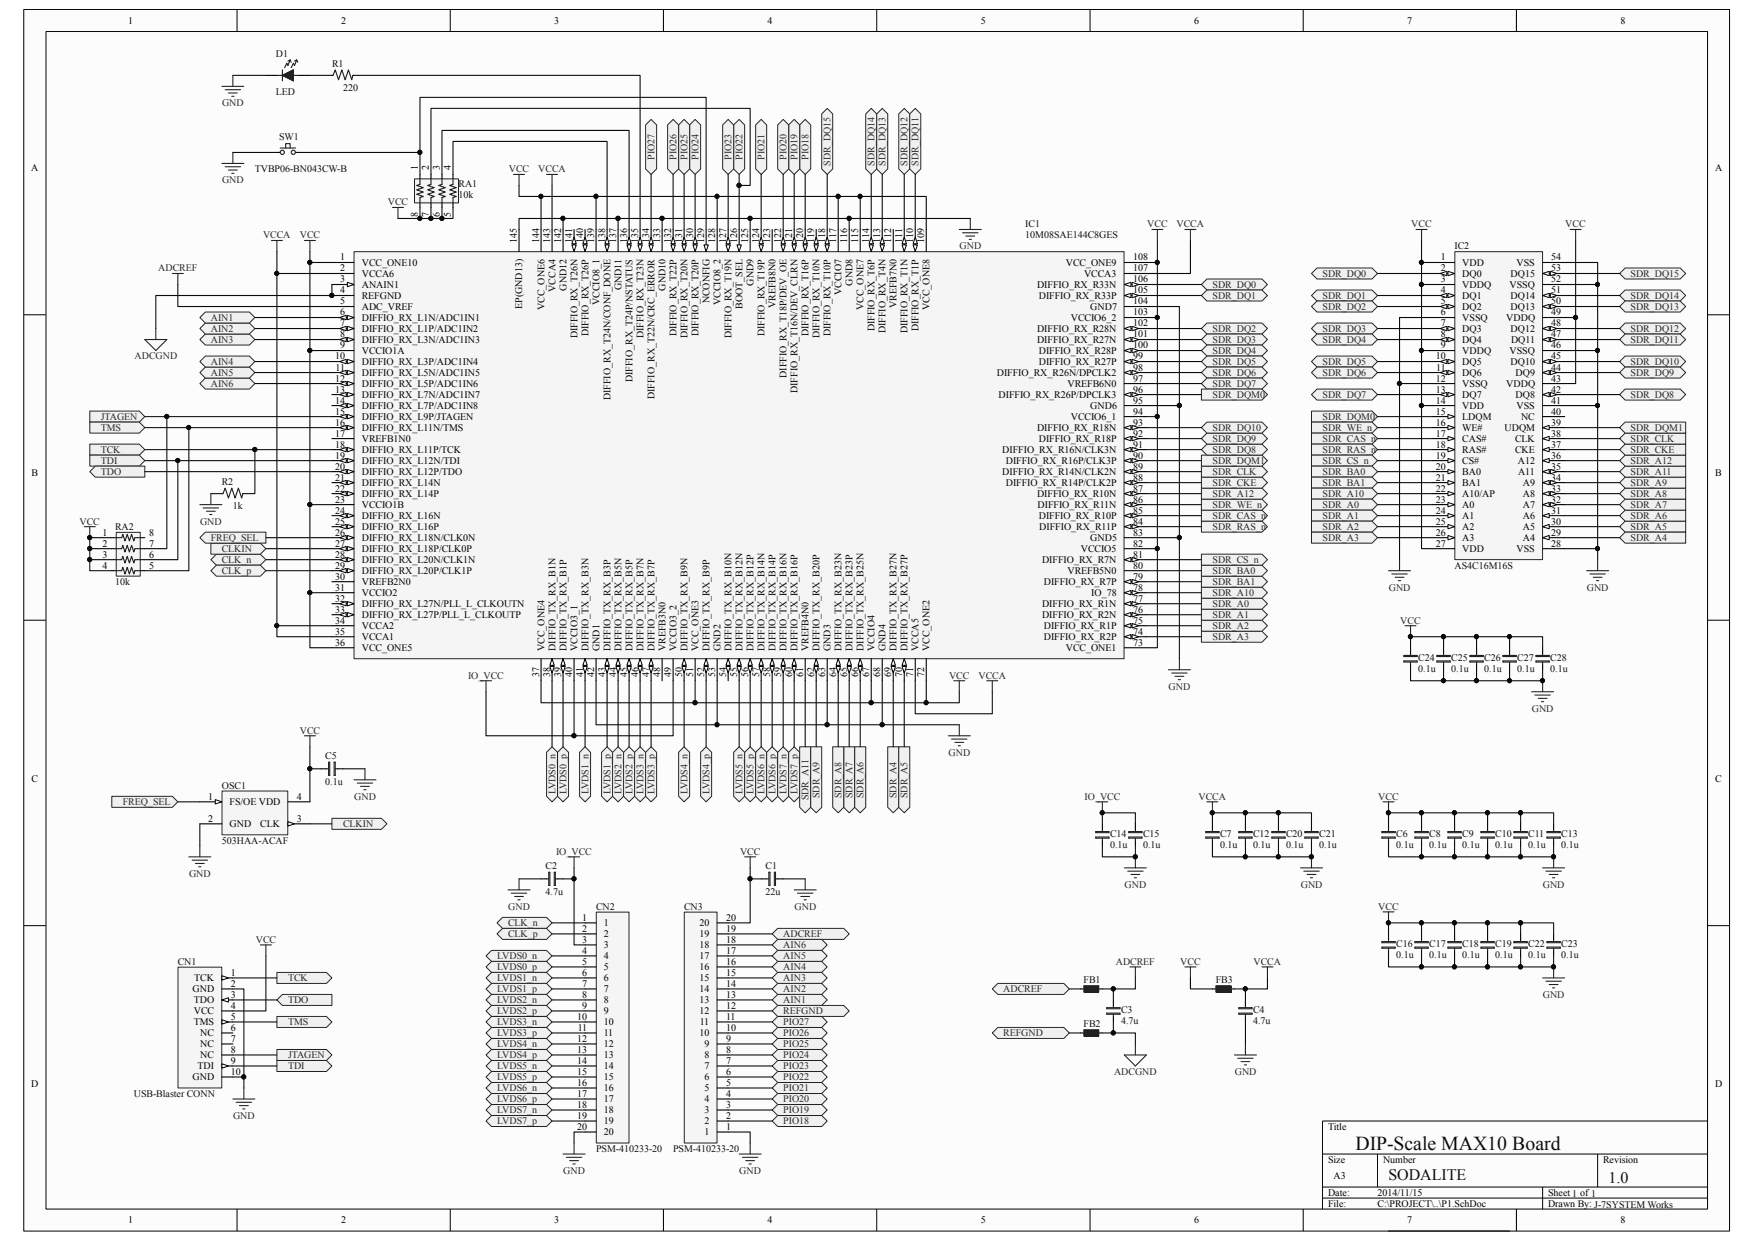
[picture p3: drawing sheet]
<svg xmlns="http://www.w3.org/2000/svg" width="297mm" height="210mm" viewBox="0 0 297 210" stroke-linecap="round" stroke-linejoin="round" font-family="sans-serif">
<defs><g id="words">
<text font-size="3.3" fill="#0e0e0e" x="229.5" y="194.6">DIP-Scale MAX10 Board</text>
<g font-size="2.7" fill="#0e0e0e">
<text x="235.1" y="199.7">SODALITE</text>
<text x="272.4" y="200.1">1.0</text>
</g>
<g font-size="1.7">
<text x="21.7" y="4">1</text>
<text x="57.7" y="4">2</text>
<text x="93.9" y="4">3</text>
<text x="130" y="4">4</text>
<text x="166.1" y="4">5</text>
<text x="202.2" y="4">6</text>
<text x="238.3" y="4">7</text>
<text x="274.4" y="4">8</text>
<text x="5.3" y="28.9">A</text>
<text x="70.7" y="28.8" transform="rotate(-90 70.7 28.8)">1</text>
<text x="72.6" y="28.8" transform="rotate(-90 72.6 28.8)">2</text>
<text x="74.5" y="28.8" transform="rotate(-90 74.5 28.8)">3</text>
<text x="76.3" y="28.8" transform="rotate(-90 76.3 28.8)">4</text>
<text x="290.4" y="28.9">A</text>
<text x="70.7" y="36.7" transform="rotate(-90 70.7 36.7)">8</text>
<text x="72.6" y="36.7" transform="rotate(-90 72.6 36.7)">7</text>
<text x="74.5" y="36.7" transform="rotate(-90 74.5 36.7)">6</text>
<text x="76.3" y="36.7" transform="rotate(-90 76.3 36.7)">5</text>
<text x="87.5" y="41.1" transform="rotate(-90 87.5 41.1)">145</text>
<text x="91.3" y="41.1" transform="rotate(-90 91.3 41.1)">144</text>
<text x="93.1" y="41.1" transform="rotate(-90 93.1 41.1)">143</text>
<text x="95" y="41.1" transform="rotate(-90 95 41.1)">142</text>
<text x="96.9" y="41.1" transform="rotate(-90 96.9 41.1)">141</text>
<text x="98.7" y="41.1" transform="rotate(-90 98.7 41.1)">140</text>
<text x="100.6" y="41.1" transform="rotate(-90 100.6 41.1)">139</text>
<text x="102.4" y="41.1" transform="rotate(-90 102.4 41.1)">138</text>
<text x="104.3" y="41.1" transform="rotate(-90 104.3 41.1)">137</text>
<text x="106.2" y="41.1" transform="rotate(-90 106.2 41.1)">136</text>
<text x="108" y="41.1" transform="rotate(-90 108 41.1)">135</text>
<text x="109.9" y="41.1" transform="rotate(-90 109.9 41.1)">134</text>
<text x="111.8" y="41.1" transform="rotate(-90 111.8 41.1)">133</text>
<text x="113.6" y="41.1" transform="rotate(-90 113.6 41.1)">132</text>
<text x="115.5" y="41.1" transform="rotate(-90 115.5 41.1)">131</text>
<text x="117.3" y="41.1" transform="rotate(-90 117.3 41.1)">130</text>
<text x="119.2" y="41.1" transform="rotate(-90 119.2 41.1)">129</text>
<text x="121.1" y="41.1" transform="rotate(-90 121.1 41.1)">128</text>
<text x="122.9" y="41.1" transform="rotate(-90 122.9 41.1)">127</text>
<text x="124.8" y="41.1" transform="rotate(-90 124.8 41.1)">126</text>
<text x="126.7" y="41.1" transform="rotate(-90 126.7 41.1)">125</text>
<text x="128.5" y="41.1" transform="rotate(-90 128.5 41.1)">124</text>
<text x="130.4" y="41.1" transform="rotate(-90 130.4 41.1)">123</text>
<text x="132.2" y="41.1" transform="rotate(-90 132.2 41.1)">122</text>
<text x="134.1" y="41.1" transform="rotate(-90 134.1 41.1)">121</text>
<text x="136" y="41.1" transform="rotate(-90 136 41.1)">120</text>
<text x="137.8" y="41.1" transform="rotate(-90 137.8 41.1)">119</text>
<text x="139.7" y="41.1" transform="rotate(-90 139.7 41.1)">118</text>
<text x="141.6" y="41.1" transform="rotate(-90 141.6 41.1)">117</text>
<text x="143.4" y="41.1" transform="rotate(-90 143.4 41.1)">116</text>
<text x="145.3" y="41.1" transform="rotate(-90 145.3 41.1)">115</text>
<text x="147.2" y="41.1" transform="rotate(-90 147.2 41.1)">114</text>
<text x="149" y="41.1" transform="rotate(-90 149 41.1)">113</text>
<text x="150.9" y="41.1" transform="rotate(-90 150.9 41.1)">112</text>
<text x="152.7" y="41.1" transform="rotate(-90 152.7 41.1)">111</text>
<text x="154.6" y="41.1" transform="rotate(-90 154.6 41.1)">110</text>
<text x="156.5" y="41.1" transform="rotate(-90 156.5 41.1)">109</text>
<text x="57.6" y="44.1">1</text>
<text x="57.6" y="45.9">2</text>
<text x="57.6" y="47.8">3</text>
<text x="61.3" y="45">VCC_ONE10</text>
<text x="61.3" y="46.9">VCCA6</text>
<text x="180.5" y="45">VCC_ONE9</text>
<text x="183.6" y="46.9">VCCA3</text>
<text x="191.9" y="47.8">106</text>
<text x="191.9" y="45.9">107</text>
<text x="191.9" y="44.1">108</text>
<text x="244" y="44.1">1</text>
<text x="244" y="45.9">2</text>
<text x="244" y="47.8">3</text>
<text x="247.6" y="45">VDD</text>
<text x="247.6" y="46.9">DQ0</text>
<text x="255.8" y="46.9">DQ15</text>
<text x="256.8" y="45">VSS</text>
<text x="262.7" y="47.8">52</text>
<text x="262.7" y="45.9">53</text>
<text x="262.7" y="44.1">54</text>
<text x="57.6" y="49.7">4</text>
<text x="57.6" y="51.5">5</text>
<text x="57.6" y="53.4">6</text>
<text x="61.3" y="48.7">ANAIN1</text>
<text x="61.3" y="50.6">REFGND</text>
<text x="61.3" y="52.5">ADC_VREF</text>
<text x="88.4" y="52.3" transform="rotate(-90 88.4 52.3)">EP(GND13)</text>
<text x="92.2" y="52.5" transform="rotate(-90 92.2 52.5)">VCC_ONE6</text>
<text x="94.1" y="49.4" transform="rotate(-90 94.1 49.4)">VCCA4</text>
<text x="95.9" y="49.2" transform="rotate(-90 95.9 49.2)">GND12</text>
<text x="101.5" y="51.6" transform="rotate(-90 101.5 51.6)">VCCIO8_1</text>
<text x="105.2" y="49.1" transform="rotate(-90 105.2 49.1)">GND11</text>
<text x="112.7" y="49.2" transform="rotate(-90 112.7 49.2)">GND10</text>
<text x="120.1" y="51.4" transform="rotate(-90 120.1 51.4)">NCONFIG</text>
<text x="122" y="51.6" transform="rotate(-90 122 51.6)">VCCIO8_2</text>
<text x="125.7" y="52.3" transform="rotate(-90 125.7 52.3)">BOOT_SEL</text>
<text x="127.6" y="48.3" transform="rotate(-90 127.6 48.3)">GND9</text>
<text x="131.3" y="52.2" transform="rotate(-90 131.3 52.2)">VREFB8N0</text>
<text x="142.5" y="50" transform="rotate(-90 142.5 50)">VCCIO7</text>
<text x="144.4" y="48.3" transform="rotate(-90 144.4 48.3)">GND8</text>
<text x="146.2" y="52.5" transform="rotate(-90 146.2 52.5)">VCC_ONE7</text>
<text x="151.8" y="52.2" transform="rotate(-90 151.8 52.2)">VREFB7N0</text>
<text x="157.4" y="52.5" transform="rotate(-90 157.4 52.5)">VCC_ONE8</text>
<text x="175.6" y="48.7">DIFFIO_RX_R33N</text>
<text x="175.9" y="50.6">DIFFIO_RX_R33P</text>
<text x="184.6" y="52.5">GND7</text>
<text x="191.9" y="53.4">103</text>
<text x="191.9" y="51.5">104</text>
<text x="191.9" y="49.7">105</text>
<text x="244" y="49.7">4</text>
<text x="244" y="51.5">5</text>
<text x="244" y="53.4">6</text>
<text x="247.6" y="48.7">VDDQ</text>
<text x="247.6" y="50.6">DQ1</text>
<text x="247.6" y="52.5">DQ2</text>
<text x="255.6" y="48.7">VSSQ</text>
<text x="255.8" y="52.5">DQ13</text>
<text x="255.8" y="50.6">DQ14</text>
<text x="262.7" y="53.4">49</text>
<text x="262.7" y="51.5">50</text>
<text x="262.7" y="49.7">51</text>
<text x="57.6" y="55.2">7</text>
<text x="57.6" y="57.1">8</text>
<text x="57.6" y="59">9</text>
<text x="61.3" y="54.3">DIFFIO_RX_L1N/ADC1IN1</text>
<text x="61.3" y="56.2">DIFFIO_RX_L1P/ADC1IN2</text>
<text x="61.3" y="58">DIFFIO_RX_L3N/ADC1IN3</text>
<text x="61.3" y="59.9">VCCIO1A</text>
<text x="97.8" y="57.2" transform="rotate(-90 97.8 57.2)">DIFFIO_RX_T26N</text>
<text x="99.7" y="56.9" transform="rotate(-90 99.7 56.9)">DIFFIO_RX_T26P</text>
<text x="109" y="57.2" transform="rotate(-90 109 57.2)">DIFFIO_RX_T23N</text>
<text x="114.6" y="56.9" transform="rotate(-90 114.6 56.9)">DIFFIO_RX_T22P</text>
<text x="116.4" y="57.2" transform="rotate(-90 116.4 57.2)">DIFFIO_RX_T20N</text>
<text x="118.3" y="56.9" transform="rotate(-90 118.3 56.9)">DIFFIO_RX_T20P</text>
<text x="123.9" y="57.2" transform="rotate(-90 123.9 57.2)">DIFFIO_RX_T19N</text>
<text x="129.5" y="56.9" transform="rotate(-90 129.5 56.9)">DIFFIO_RX_T19P</text>
<text x="136.9" y="56.9" transform="rotate(-90 136.9 56.9)">DIFFIO_RX_T16P</text>
<text x="138.8" y="57.2" transform="rotate(-90 138.8 57.2)">DIFFIO_RX_T10N</text>
<text x="140.6" y="56.9" transform="rotate(-90 140.6 56.9)">DIFFIO_RX_T10P</text>
<text x="148.1" y="56.1" transform="rotate(-90 148.1 56.1)">DIFFIO_RX_T6P</text>
<text x="149.9" y="56.4" transform="rotate(-90 149.9 56.4)">DIFFIO_RX_T4N</text>
<text x="153.7" y="56.4" transform="rotate(-90 153.7 56.4)">DIFFIO_RX_T1N</text>
<text x="155.5" y="56.1" transform="rotate(-90 155.5 56.1)">DIFFIO_RX_T1P</text>
<text x="175.6" y="58">DIFFIO_RX_R27N</text>
<text x="175.6" y="56.2">DIFFIO_RX_R28N</text>
<text x="175.9" y="59.9">DIFFIO_RX_R28P</text>
<text x="181.3" y="54.3">VCCIO6_2</text>
<text x="191.9" y="59">100</text>
<text x="191.9" y="57.1">101</text>
<text x="191.9" y="55.2">102</text>
<text x="244" y="55.2">7</text>
<text x="244" y="57.1">8</text>
<text x="244" y="59">9</text>
<text x="247.6" y="54.3">VSSQ</text>
<text x="247.6" y="56.2">DQ3</text>
<text x="247.6" y="58">DQ4</text>
<text x="247.6" y="59.9">VDDQ</text>
<text x="255.1" y="54.3">VDDQ</text>
<text x="255.6" y="59.9">VSSQ</text>
<text x="255.8" y="56.2">DQ12</text>
<text x="255.9" y="58">DQ11</text>
<text x="262.7" y="59">46</text>
<text x="262.7" y="57.1">47</text>
<text x="262.7" y="55.2">48</text>
<text x="56.8" y="60.8">10</text>
<text x="56.8" y="64.6">12</text>
<text x="56.8" y="62.7">11</text>
<text x="61.3" y="61.8">DIFFIO_RX_L3P/ADC1IN4</text>
<text x="61.3" y="63.6">DIFFIO_RX_L5N/ADC1IN5</text>
<text x="61.3" y="65.5">DIFFIO_RX_L5P/ADC1IN6</text>
<text x="107.1" y="64.7" transform="rotate(-90 107.1 64.7)">DIFFIO_RX_T24P/NSTATUS</text>
<text x="133.2" y="64" transform="rotate(-90 133.2 64)">DIFFIO_RX_T18P/DEV_OE</text>
<text x="168.8" y="63.6">DIFFIO_RX_R26N/DPCLK2</text>
<text x="175.9" y="61.8">DIFFIO_RX_R27P</text>
<text x="180.8" y="65.5">VREFB6N0</text>
<text x="191.9" y="64.6">97</text>
<text x="191.9" y="62.7">98</text>
<text x="191.9" y="60.8">99</text>
<text x="243.1" y="60.8">10</text>
<text x="243.1" y="64.6">12</text>
<text x="243.2" y="62.7">11</text>
<text x="247.6" y="61.8">DQ5</text>
<text x="247.6" y="63.6">DQ6</text>
<text x="247.6" y="65.5">VSSQ</text>
<text x="255.1" y="65.5">VDDQ</text>
<text x="255.8" y="61.8">DQ10</text>
<text x="256.6" y="63.6">DQ9</text>
<text x="262.7" y="64.6">43</text>
<text x="262.7" y="62.7">44</text>
<text x="262.7" y="60.8">45</text>
<text x="56.8" y="66.4">13</text>
<text x="56.8" y="68.3">14</text>
<text x="56.8" y="70.1">15</text>
<text x="61.3" y="67.4">DIFFIO_RX_L7N/ADC1IN7</text>
<text x="61.3" y="69.2">DIFFIO_RX_L7P/ADC1IN8</text>
<text x="61.3" y="71.1">DIFFIO_RX_L9P/JTAGEN</text>
<text x="103.4" y="67.7" transform="rotate(-90 103.4 67.7)">DIFFIO_RX_T24N/CONF_DONE</text>
<text x="110.8" y="67.5" transform="rotate(-90 110.8 67.5)">DIFFIO_RX_T22N/CRC_ERROR</text>
<text x="135" y="66.5" transform="rotate(-90 135 66.5)">DIFFIO_RX_T16N/DEV_CLRN</text>
<text x="169.1" y="67.4">DIFFIO_RX_R26P/DPCLK3</text>
<text x="181.3" y="71.1">VCCIO6_1</text>
<text x="184.6" y="69.2">GND6</text>
<text x="191.9" y="70.1">94</text>
<text x="191.9" y="68.3">95</text>
<text x="191.9" y="66.4">96</text>
<text x="243.1" y="66.4">13</text>
<text x="243.1" y="68.3">14</text>
<text x="243.1" y="70.1">15</text>
<text x="247.6" y="67.4">DQ7</text>
<text x="247.6" y="69.2">VDD</text>
<text x="247.6" y="71.1">LDQM</text>
<text x="256.6" y="67.4">DQ8</text>
<text x="256.8" y="69.2">VSS</text>
<text x="257.6" y="71.1">NC</text>
<text x="262.7" y="70.1">40</text>
<text x="262.7" y="68.3">41</text>
<text x="262.7" y="66.4">42</text>
<text x="56.8" y="72">16</text>
<text x="56.8" y="73.9">17</text>
<text x="56.8" y="75.7">18</text>
<text x="56.8" y="77.6">19</text>
<text x="61.3" y="72.9">DIFFIO_RX_L11N/TMS</text>
<text x="61.3" y="74.8">VREFB1N0</text>
<text x="61.3" y="76.7">DIFFIO_RX_L11P/TCK</text>
<text x="169.7" y="76.7">DIFFIO_RX_R16N/CLK3N</text>
<text x="175.6" y="72.9">DIFFIO_RX_R18N</text>
<text x="175.9" y="74.8">DIFFIO_RX_R18P</text>
<text x="191.9" y="77.6">90</text>
<text x="191.9" y="75.7">91</text>
<text x="191.9" y="73.9">92</text>
<text x="191.9" y="72">93</text>
<text x="243.1" y="72">16</text>
<text x="243.1" y="73.9">17</text>
<text x="243.1" y="75.7">18</text>
<text x="243.1" y="77.6">19</text>
<text x="247.6" y="72.9">WE#</text>
<text x="247.6" y="74.8">CAS#</text>
<text x="247.6" y="76.7">RAS#</text>
<text x="254.8" y="72.9">UDQM</text>
<text x="256.5" y="76.7">CKE</text>
<text x="256.5" y="74.8">CLK</text>
<text x="262.7" y="77.6">36</text>
<text x="262.7" y="75.7">37</text>
<text x="262.7" y="73.9">38</text>
<text x="262.7" y="72">39</text>
<text x="5.3" y="80.6">B</text>
<text x="56.8" y="79.5">20</text>
<text x="56.8" y="81.3">21</text>
<text x="56.8" y="83.2">22</text>
<text x="61.3" y="78.5">DIFFIO_RX_L12N/TDI</text>
<text x="61.3" y="80.4">DIFFIO_RX_L12P/TDO</text>
<text x="61.3" y="82.3">DIFFIO_RX_L14N</text>
<text x="169.7" y="80.4">DIFFIO_RX_R14N/CLK2N</text>
<text x="170.3" y="82.3">DIFFIO_RX_R14P/CLK2P</text>
<text x="170.3" y="78.5">DIFFIO_RX_R16P/CLK3P</text>
<text x="191.9" y="83.2">87</text>
<text x="191.9" y="81.3">88</text>
<text x="191.9" y="79.5">89</text>
<text x="243.1" y="79.5">20</text>
<text x="243.1" y="81.3">21</text>
<text x="243.1" y="83.2">22</text>
<text x="247.6" y="78.5">CS#</text>
<text x="247.6" y="80.4">BA0</text>
<text x="247.6" y="82.3">BA1</text>
<text x="257" y="78.5">A12</text>
<text x="257" y="80.4">A11</text>
<text x="257.9" y="82.3">A9</text>
<text x="262.7" y="83.2">33</text>
<text x="262.7" y="81.3">34</text>
<text x="262.7" y="79.5">35</text>
<text x="290.4" y="80.6">B</text>
<text x="56.8" y="85">23</text>
<text x="56.8" y="86.9">24</text>
<text x="56.8" y="88.8">25</text>
<text x="61.3" y="84.1">DIFFIO_RX_L14P</text>
<text x="61.3" y="86">VCCIO1B</text>
<text x="61.3" y="87.8">DIFFIO_RX_L16N</text>
<text x="61.3" y="89.7">DIFFIO_RX_L16P</text>
<text x="175.6" y="84.1">DIFFIO_RX_R10N</text>
<text x="175.7" y="86">DIFFIO_RX_R11N</text>
<text x="175.9" y="87.8">DIFFIO_RX_R10P</text>
<text x="176" y="89.7">DIFFIO_RX_R11P</text>
<text x="191.9" y="88.8">84</text>
<text x="191.9" y="86.9">85</text>
<text x="191.9" y="85">86</text>
<text x="243.1" y="85">23</text>
<text x="243.1" y="86.9">24</text>
<text x="243.1" y="88.8">25</text>
<text x="247.6" y="84.1">A10/AP</text>
<text x="247.6" y="86">A0</text>
<text x="247.6" y="87.8">A1</text>
<text x="247.6" y="89.7">A2</text>
<text x="257.9" y="89.7">A5</text>
<text x="257.9" y="87.8">A6</text>
<text x="257.9" y="86">A7</text>
<text x="257.9" y="84.1">A8</text>
<text x="262.7" y="88.8">30</text>
<text x="262.7" y="86.9">31</text>
<text x="262.7" y="85">32</text>
<text x="17.4" y="90.6">1</text>
<text x="17.4" y="92.5">2</text>
<text x="17.4" y="94.4">3</text>
<text x="25.3" y="94.4">6</text>
<text x="25.3" y="92.5">7</text>
<text x="25.3" y="90.6">8</text>
<text x="56.8" y="90.6">26</text>
<text x="56.8" y="92.5">27</text>
<text x="56.8" y="94.4">28</text>
<text x="61.3" y="91.6">DIFFIO_RX_L18N/CLK0N</text>
<text x="61.3" y="93.4">DIFFIO_RX_L18P/CLK0P</text>
<text x="61.3" y="95.3">DIFFIO_RX_L20N/CLK1N</text>
<text x="176.4" y="95.3">DIFFIO_RX_R7N</text>
<text x="183" y="93.4">VCCIO5</text>
<text x="184.6" y="91.6">GND5</text>
<text x="191.9" y="94.4">81</text>
<text x="191.9" y="92.5">82</text>
<text x="191.9" y="90.6">83</text>
<text x="243.1" y="90.6">26</text>
<text x="243.1" y="92.5">27</text>
<text x="247.6" y="91.6">A3</text>
<text x="247.6" y="93.4">VDD</text>
<text x="256.8" y="93.4">VSS</text>
<text x="257.9" y="91.6">A4</text>
<text x="262.7" y="92.5">28</text>
<text x="262.7" y="90.6">29</text>
<text x="17.4" y="96.2">4</text>
<text x="25.3" y="96.2">5</text>
<text x="56.8" y="96.2">29</text>
<text x="56.8" y="98.1">30</text>
<text x="56.8" y="99.9">31</text>
<text x="56.8" y="101.8">32</text>
<text x="61.3" y="97.2">DIFFIO_RX_L20P/CLK1P</text>
<text x="61.3" y="99">VREFB2N0</text>
<text x="61.3" y="100.9">VCCIO2</text>
<text x="176.7" y="99">DIFFIO_RX_R7P</text>
<text x="180.8" y="97.2">VREFB5N0</text>
<text x="184.8" y="100.9">IO_78</text>
<text x="191.9" y="101.8">77</text>
<text x="191.9" y="99.9">78</text>
<text x="191.9" y="98.1">79</text>
<text x="191.9" y="96.2">80</text>
<text x="56.8" y="103.7">33</text>
<text x="56.8" y="105.5">34</text>
<text x="56.8" y="107.4">35</text>
<text x="61.3" y="102.7">DIFFIO_RX_L27N/PLL_L_CLKOUTN</text>
<text x="61.3" y="104.6">DIFFIO_RX_L27P/PLL_L_CLKOUTP</text>
<text x="61.3" y="106.5">VCCA2</text>
<text x="176.4" y="104.6">DIFFIO_RX_R2N</text>
<text x="176.4" y="102.7">DIFFIO_RX_R1N</text>
<text x="176.7" y="106.5">DIFFIO_RX_R1P</text>
<text x="191.9" y="107.4">74</text>
<text x="191.9" y="105.5">75</text>
<text x="191.9" y="103.7">76</text>
<text x="56.8" y="109.3">36</text>
<text x="61.3" y="108.3">VCCA1</text>
<text x="61.3" y="110.2">VCC_ONE5</text>
<text x="92.2" y="110.2" transform="rotate(-90 92.2 110.2)">VCC_ONE4</text>
<text x="94.1" y="110.2" transform="rotate(-90 94.1 110.2)">DIFFIO_TX_RX_B1N</text>
<text x="95.9" y="110.2" transform="rotate(-90 95.9 110.2)">DIFFIO_TX_RX_B1P</text>
<text x="97.8" y="110.2" transform="rotate(-90 97.8 110.2)">VCCIO3_1</text>
<text x="99.7" y="110.2" transform="rotate(-90 99.7 110.2)">DIFFIO_TX_RX_B3N</text>
<text x="101.5" y="110.2" transform="rotate(-90 101.5 110.2)">GND1</text>
<text x="103.4" y="110.2" transform="rotate(-90 103.4 110.2)">DIFFIO_TX_RX_B3P</text>
<text x="105.2" y="110.2" transform="rotate(-90 105.2 110.2)">DIFFIO_TX_RX_B5N</text>
<text x="107.1" y="110.2" transform="rotate(-90 107.1 110.2)">DIFFIO_TX_RX_B5P</text>
<text x="109" y="110.2" transform="rotate(-90 109 110.2)">DIFFIO_TX_RX_B7N</text>
<text x="110.8" y="110.2" transform="rotate(-90 110.8 110.2)">DIFFIO_TX_RX_B7P</text>
<text x="112.7" y="110.2" transform="rotate(-90 112.7 110.2)">VREFB3N0</text>
<text x="114.6" y="110.2" transform="rotate(-90 114.6 110.2)">VCCIO3_2</text>
<text x="116.4" y="110.2" transform="rotate(-90 116.4 110.2)">DIFFIO_TX_RX_B9N</text>
<text x="118.3" y="110.2" transform="rotate(-90 118.3 110.2)">VCC_ONE3</text>
<text x="120.1" y="110.2" transform="rotate(-90 120.1 110.2)">DIFFIO_TX_RX_B9P</text>
<text x="122" y="110.2" transform="rotate(-90 122 110.2)">GND2</text>
<text x="123.9" y="110.2" transform="rotate(-90 123.9 110.2)">DIFFIO_TX_RX_B10N</text>
<text x="125.7" y="110.2" transform="rotate(-90 125.7 110.2)">DIFFIO_TX_RX_B12N</text>
<text x="127.6" y="110.2" transform="rotate(-90 127.6 110.2)">DIFFIO_TX_RX_B12P</text>
<text x="129.5" y="110.2" transform="rotate(-90 129.5 110.2)">DIFFIO_TX_RX_B14N</text>
<text x="131.3" y="110.2" transform="rotate(-90 131.3 110.2)">DIFFIO_TX_RX_B14P</text>
<text x="133.2" y="110.2" transform="rotate(-90 133.2 110.2)">DIFFIO_TX_RX_B16N</text>
<text x="135" y="110.2" transform="rotate(-90 135 110.2)">DIFFIO_TX_RX_B16P</text>
<text x="136.9" y="110.2" transform="rotate(-90 136.9 110.2)">VREFB4N0</text>
<text x="138.8" y="110.2" transform="rotate(-90 138.8 110.2)">DIFFIO_TX_RX_B20P</text>
<text x="140.6" y="110.2" transform="rotate(-90 140.6 110.2)">GND3</text>
<text x="142.5" y="110.2" transform="rotate(-90 142.5 110.2)">DIFFIO_TX_RX_B23N</text>
<text x="144.4" y="110.2" transform="rotate(-90 144.4 110.2)">DIFFIO_TX_RX_B23P</text>
<text x="146.2" y="110.2" transform="rotate(-90 146.2 110.2)">DIFFIO_TX_RX_B25N</text>
<text x="148.1" y="110.2" transform="rotate(-90 148.1 110.2)">VCCIO4</text>
<text x="149.9" y="110.2" transform="rotate(-90 149.9 110.2)">GND4</text>
<text x="151.8" y="110.2" transform="rotate(-90 151.8 110.2)">DIFFIO_TX_RX_B27N</text>
<text x="153.7" y="110.2" transform="rotate(-90 153.7 110.2)">DIFFIO_TX_RX_B27P</text>
<text x="155.5" y="110.2" transform="rotate(-90 155.5 110.2)">VCCA5</text>
<text x="157.4" y="110.2" transform="rotate(-90 157.4 110.2)">VCC_ONE2</text>
<text x="176.7" y="108.3">DIFFIO_RX_R2P</text>
<text x="180.5" y="110.2">VCC_ONE1</text>
<text x="191.9" y="109.3">73</text>
<text x="91.3" y="114.6" transform="rotate(-90 91.3 114.6)">37</text>
<text x="93.1" y="114.6" transform="rotate(-90 93.1 114.6)">38</text>
<text x="95" y="114.6" transform="rotate(-90 95 114.6)">39</text>
<text x="96.9" y="114.6" transform="rotate(-90 96.9 114.6)">40</text>
<text x="98.7" y="114.6" transform="rotate(-90 98.7 114.6)">41</text>
<text x="100.6" y="114.6" transform="rotate(-90 100.6 114.6)">42</text>
<text x="102.4" y="114.6" transform="rotate(-90 102.4 114.6)">43</text>
<text x="104.3" y="114.6" transform="rotate(-90 104.3 114.6)">44</text>
<text x="106.2" y="114.6" transform="rotate(-90 106.2 114.6)">45</text>
<text x="108" y="114.6" transform="rotate(-90 108 114.6)">46</text>
<text x="109.9" y="114.6" transform="rotate(-90 109.9 114.6)">47</text>
<text x="111.8" y="114.6" transform="rotate(-90 111.8 114.6)">48</text>
<text x="113.6" y="114.6" transform="rotate(-90 113.6 114.6)">49</text>
<text x="115.5" y="114.6" transform="rotate(-90 115.5 114.6)">50</text>
<text x="117.3" y="114.6" transform="rotate(-90 117.3 114.6)">51</text>
<text x="119.2" y="114.6" transform="rotate(-90 119.2 114.6)">52</text>
<text x="121.1" y="114.6" transform="rotate(-90 121.1 114.6)">53</text>
<text x="122.9" y="114.6" transform="rotate(-90 122.9 114.6)">54</text>
<text x="124.8" y="114.6" transform="rotate(-90 124.8 114.6)">55</text>
<text x="126.7" y="114.6" transform="rotate(-90 126.7 114.6)">56</text>
<text x="128.5" y="114.6" transform="rotate(-90 128.5 114.6)">57</text>
<text x="130.4" y="114.6" transform="rotate(-90 130.4 114.6)">58</text>
<text x="132.2" y="114.6" transform="rotate(-90 132.2 114.6)">59</text>
<text x="134.1" y="114.6" transform="rotate(-90 134.1 114.6)">60</text>
<text x="136" y="114.6" transform="rotate(-90 136 114.6)">61</text>
<text x="137.8" y="114.6" transform="rotate(-90 137.8 114.6)">62</text>
<text x="139.7" y="114.6" transform="rotate(-90 139.7 114.6)">63</text>
<text x="141.6" y="114.6" transform="rotate(-90 141.6 114.6)">64</text>
<text x="143.4" y="114.6" transform="rotate(-90 143.4 114.6)">65</text>
<text x="145.3" y="114.6" transform="rotate(-90 145.3 114.6)">66</text>
<text x="147.2" y="114.6" transform="rotate(-90 147.2 114.6)">67</text>
<text x="149" y="114.6" transform="rotate(-90 149 114.6)">68</text>
<text x="150.9" y="114.6" transform="rotate(-90 150.9 114.6)">69</text>
<text x="152.7" y="114.6" transform="rotate(-90 152.7 114.6)">70</text>
<text x="154.6" y="114.6" transform="rotate(-90 154.6 114.6)">71</text>
<text x="156.5" y="114.6" transform="rotate(-90 156.5 114.6)">72</text>
<text x="5.3" y="132.3">C</text>
<text x="35.2" y="135.3">1</text>
<text x="38.9" y="136.3">FS/OE VDD</text>
<text x="50.2" y="135.3">4</text>
<text x="290.4" y="132.3">C</text>
<text x="35.2" y="139.1">2</text>
<text x="38.9" y="140">GND</text>
<text x="44.1" y="140">CLK</text>
<text x="50.2" y="139.1">3</text>
<text x="98.6" y="155.8">1</text>
<text x="122.9" y="155.8">20</text>
<text x="98.6" y="157.6">2</text>
<text x="98.6" y="159.5">3</text>
<text x="98.6" y="161.4">4</text>
<text x="102.2" y="156.7">1</text>
<text x="102.2" y="158.6">2</text>
<text x="102.2" y="160.4">3</text>
<text x="118.4" y="160.4">18</text>
<text x="118.4" y="158.6">19</text>
<text x="118.4" y="156.7">20</text>
<text x="122.9" y="161.4">17</text>
<text x="122.9" y="159.5">18</text>
<text x="122.9" y="157.6">19</text>
<text x="32.6" y="167.9">GND</text>
<text x="32.9" y="166">TCK</text>
<text x="39.1" y="165.1">1</text>
<text x="39.1" y="167">2</text>
<text x="98.6" y="163.2">5</text>
<text x="98.6" y="165.1">6</text>
<text x="98.6" y="167">7</text>
<text x="102.2" y="162.3">4</text>
<text x="102.2" y="164.2">5</text>
<text x="102.2" y="166">6</text>
<text x="102.2" y="167.9">7</text>
<text x="118.4" y="167.9">14</text>
<text x="118.4" y="166">15</text>
<text x="118.4" y="164.2">16</text>
<text x="118.4" y="162.3">17</text>
<text x="122.9" y="167">14</text>
<text x="122.9" y="165.1">15</text>
<text x="122.9" y="163.2">16</text>
<text x="32.8" y="169.8">TDO</text>
<text x="32.8" y="171.6">VCC</text>
<text x="32.8" y="173.5">TMS</text>
<text x="39.1" y="168.8">3</text>
<text x="39.1" y="170.7">4</text>
<text x="39.1" y="172.6">5</text>
<text x="97.7" y="172.6">10</text>
<text x="98.6" y="168.8">8</text>
<text x="98.6" y="170.7">9</text>
<text x="102.2" y="169.8">8</text>
<text x="102.2" y="171.6">9</text>
<text x="102.2" y="173.5">10</text>
<text x="118.4" y="171.6">12</text>
<text x="118.4" y="169.8">13</text>
<text x="118.5" y="173.5">11</text>
<text x="122.9" y="172.6">11</text>
<text x="122.9" y="170.7">12</text>
<text x="122.9" y="168.8">13</text>
<text x="33.9" y="175.3">NC</text>
<text x="33.9" y="177.2">NC</text>
<text x="33.9" y="179.1">NC</text>
<text x="39.1" y="174.4">6</text>
<text x="39.1" y="176.3">7</text>
<text x="39.1" y="178.1">8</text>
<text x="97.7" y="176.3">12</text>
<text x="97.7" y="178.1">13</text>
<text x="97.8" y="174.4">11</text>
<text x="102.2" y="175.3">11</text>
<text x="102.2" y="177.2">12</text>
<text x="102.2" y="179.1">13</text>
<text x="118.4" y="175.3">10</text>
<text x="119.3" y="179.1">8</text>
<text x="119.3" y="177.2">9</text>
<text x="122.9" y="178.1">8</text>
<text x="122.9" y="176.3">9</text>
<text x="122.9" y="174.4">10</text>
<text x="5.3" y="184">D</text>
<text x="32.6" y="182.8">GND</text>
<text x="33.4" y="180.9">TDI</text>
<text x="39.1" y="180">9</text>
<text x="39.1" y="181.9">10</text>
<text x="97.7" y="180">14</text>
<text x="97.7" y="181.9">15</text>
<text x="97.7" y="183.7">16</text>
<text x="97.7" y="185.6">17</text>
<text x="102.2" y="180.9">14</text>
<text x="102.2" y="182.8">15</text>
<text x="102.2" y="184.7">16</text>
<text x="119.3" y="184.7">5</text>
<text x="119.3" y="182.8">6</text>
<text x="119.3" y="180.9">7</text>
<text x="122.9" y="185.6">4</text>
<text x="122.9" y="183.7">5</text>
<text x="122.9" y="181.9">6</text>
<text x="122.9" y="180">7</text>
<text x="290.4" y="184">D</text>
<text x="97.7" y="187.5">18</text>
<text x="97.7" y="189.3">19</text>
<text x="97.7" y="191.2">20</text>
<text x="102.2" y="186.5">17</text>
<text x="102.2" y="188.4">18</text>
<text x="102.2" y="190.2">19</text>
<text x="119.3" y="190.2">2</text>
<text x="119.3" y="188.4">3</text>
<text x="119.3" y="186.5">4</text>
<text x="122.9" y="191.2">1</text>
<text x="122.9" y="189.3">2</text>
<text x="122.9" y="187.5">3</text>
<text x="224.9" y="191.2">Title</text>
<text x="102.2" y="192.1">20</text>
<text x="119.3" y="192.1">1</text>
<text x="224.9" y="196.8">Size</text>
<text x="234.2" y="196.8">Number</text>
<text x="271.4" y="196.8">Revision</text>
<text x="224.9" y="202.4">Date:</text>
<text x="225.8" y="199.6">A3</text>
<text x="233.3" y="202.4">2014/11/15</text>
<text x="262.1" y="202.4">Sheet 1 of1</text>
<text x="21.7" y="207">1</text>
<text x="57.7" y="207">2</text>
<text x="93.9" y="207">3</text>
<text x="130" y="207">4</text>
<text x="166.1" y="207">5</text>
<text x="202.2" y="207">6</text>
<text x="224.9" y="204.2">File:</text>
<text x="233.3" y="204.2">C:\PROJECT\..\P1.SchDoc</text>
<text x="238.3" y="207">7</text>
<text x="262.1" y="204.2">Drawn By: J-7SYSTEM Works</text>
<text x="274.4" y="207">8</text>
</g>
<g font-size="1.7" fill="#0e0e0e">
<text x="46.7" y="9.6">D1</text>
<text x="56.2" y="11.3">R1</text>
<text x="46.7" y="16.1">LED</text>
<text x="58.1" y="15.4">220</text>
<text x="47.2" y="23.7">SW1</text>
<text x="43.1" y="29.2">TVBP06-BN043CW-B</text>
<text x="77.6" y="31.6">RA1</text>
<text x="77.6" y="33.4">10k</text>
<text x="173.6" y="38.5">IC1</text>
<text x="173.6" y="40.3">10M08SAE144C8GES</text>
<text x="246.3" y="42.2">IC2</text>
<text x="37.5" y="82">R2</text>
<text x="19.5" y="89.7">RA2</text>
<text x="39.4" y="86.1">1k</text>
<text x="19.5" y="99">10k</text>
<text x="246.3" y="96.2">AS4C16M16S</text>
<text x="240.2" y="111.8">C24</text>
<text x="240.2" y="113.7">0.1u</text>
<text x="245.7" y="111.8">C25</text>
<text x="245.7" y="113.7">0.1u</text>
<text x="251.3" y="111.8">C26</text>
<text x="251.3" y="113.7">0.1u</text>
<text x="256.9" y="111.8">C27</text>
<text x="256.9" y="113.7">0.1u</text>
<text x="262.5" y="111.8">C28</text>
<text x="262.5" y="113.7">0.1u</text>
<text x="55.1" y="128.4">C5</text>
<text x="37.5" y="133.5">OSC1</text>
<text x="55.1" y="132.9">0.1u</text>
<text x="37.5" y="142.8">503HAA-ACAF</text>
<text x="188" y="141.6">C14</text>
<text x="188" y="143.5">0.1u</text>
<text x="193.5" y="141.6">C15</text>
<text x="193.5" y="143.5">0.1u</text>
<text x="206.6" y="141.6">C7</text>
<text x="206.6" y="143.5">0.1u</text>
<text x="212.2" y="141.6">C12</text>
<text x="212.2" y="143.5">0.1u</text>
<text x="217.8" y="141.6">C20</text>
<text x="217.8" y="143.5">0.1u</text>
<text x="223.4" y="141.6">C21</text>
<text x="223.4" y="143.5">0.1u</text>
<text x="236.4" y="141.6">C6</text>
<text x="236.4" y="143.5">0.1u</text>
<text x="242" y="141.6">C8</text>
<text x="242" y="143.5">0.1u</text>
<text x="247.6" y="141.6">C9</text>
<text x="247.6" y="143.5">0.1u</text>
<text x="253.2" y="141.6">C10</text>
<text x="253.2" y="143.5">0.1u</text>
<text x="258.8" y="141.6">C11</text>
<text x="258.8" y="143.5">0.1u</text>
<text x="264.4" y="141.6">C13</text>
<text x="264.4" y="143.5">0.1u</text>
<text x="92.4" y="147.1">C2</text>
<text x="129.6" y="147.1">C1</text>
<text x="92.4" y="151.5">4.7u</text>
<text x="100.9" y="153.9">CN2</text>
<text x="115.8" y="153.9">CN3</text>
<text x="129.6" y="151.5">22u</text>
<text x="236.4" y="160.3">C16</text>
<text x="242" y="160.3">C17</text>
<text x="247.6" y="160.3">C18</text>
<text x="253.2" y="160.3">C19</text>
<text x="258.8" y="160.3">C22</text>
<text x="264.4" y="160.3">C23</text>
<text x="30.1" y="163.2">CN1</text>
<text x="183.5" y="166.4">FB1</text>
<text x="205.9" y="166.4">FB3</text>
<text x="236.4" y="162.1">0.1u</text>
<text x="242" y="162.1">0.1u</text>
<text x="247.6" y="162.1">0.1u</text>
<text x="253.2" y="162.1">0.1u</text>
<text x="258.8" y="162.1">0.1u</text>
<text x="264.4" y="162.1">0.1u</text>
<text x="183.5" y="173.9">FB2</text>
<text x="189.8" y="171.4">C3</text>
<text x="189.8" y="173.3">4.7u</text>
<text x="212.2" y="171.4">C4</text>
<text x="212.2" y="173.3">4.7u</text>
<text x="22.6" y="185.6">USB-Blaster CONN</text>
<text x="100.9" y="194.9">PSM-410233-20</text>
<text x="114" y="194.9">PSM-410233-20</text>
</g>
<g font-size="1.7" fill="#262626">
<text x="37.6" y="18">GND</text>
<text x="86.1" y="29.2">VCC</text>
<text x="91.1" y="29.2">VCCA</text>
<text x="110.8" y="27.1" transform="rotate(-90 110.8 27.1)">PIO27</text>
<text x="114.6" y="27.1" transform="rotate(-90 114.6 27.1)">PIO26</text>
<text x="116.4" y="27.1" transform="rotate(-90 116.4 27.1)">PIO25</text>
<text x="118.3" y="27.1" transform="rotate(-90 118.3 27.1)">PIO24</text>
<text x="123.9" y="27.1" transform="rotate(-90 123.9 27.1)">PIO23</text>
<text x="125.7" y="27.1" transform="rotate(-90 125.7 27.1)">PIO22</text>
<text x="129.5" y="27.1" transform="rotate(-90 129.5 27.1)">PIO21</text>
<text x="133.2" y="27.1" transform="rotate(-90 133.2 27.1)">PIO20</text>
<text x="135" y="27.1" transform="rotate(-90 135 27.1)">PIO19</text>
<text x="136.9" y="27.1" transform="rotate(-90 136.9 27.1)">PIO18</text>
<text x="140.6" y="28.1" transform="rotate(-90 140.6 28.1)">SDR_DQ15</text>
<text x="148.1" y="28.1" transform="rotate(-90 148.1 28.1)">SDR_DQ14</text>
<text x="149.9" y="28.1" transform="rotate(-90 149.9 28.1)">SDR_DQ13</text>
<text x="153.7" y="28.1" transform="rotate(-90 153.7 28.1)">SDR_DQ12</text>
<text x="155.5" y="28" transform="rotate(-90 155.5 28)">SDR_DQ11</text>
<text x="37.6" y="31">GND</text>
<text x="65.7" y="34.8">VCC</text>
<text x="44.5" y="40.3">VCCA</text>
<text x="50.8" y="40.3">VCC</text>
<text x="194.3" y="38.5">VCC</text>
<text x="199.2" y="38.5">VCCA</text>
<text x="239" y="38.5">VCC</text>
<text x="265" y="38.5">VCC</text>
<text x="26.8" y="45.9">ADCREF</text>
<text x="162.5" y="42.2">GND</text>
<text x="223.9" y="46.9">SDR_DQ0</text>
<text x="276.1" y="46.9">SDR_DQ15</text>
<text x="205.3" y="48.7">SDR_DQ0</text>
<text x="205.3" y="50.6">SDR_DQ1</text>
<text x="223.9" y="50.6">SDR_DQ1</text>
<text x="223.9" y="52.5">SDR_DQ2</text>
<text x="276.1" y="50.6">SDR_DQ14</text>
<text x="276.1" y="52.5">SDR_DQ13</text>
<text x="35.7" y="58">AIN3</text>
<text x="35.7" y="56.2">AIN2</text>
<text x="35.7" y="54.3">AIN1</text>
<text x="205.3" y="56.2">SDR_DQ2</text>
<text x="205.3" y="58">SDR_DQ3</text>
<text x="205.3" y="59.9">SDR_DQ4</text>
<text x="223.9" y="56.2">SDR_DQ3</text>
<text x="223.9" y="58">SDR_DQ4</text>
<text x="276.1" y="56.2">SDR_DQ12</text>
<text x="276.1" y="58">SDR_DQ11</text>
<text x="22.8" y="60.8">ADCGND</text>
<text x="35.7" y="65.5">AIN6</text>
<text x="35.7" y="63.6">AIN5</text>
<text x="35.7" y="61.8">AIN4</text>
<text x="205.3" y="61.8">SDR_DQ5</text>
<text x="205.3" y="63.6">SDR_DQ6</text>
<text x="205.3" y="65.5">SDR_DQ7</text>
<text x="223.9" y="61.8">SDR_DQ5</text>
<text x="223.9" y="63.6">SDR_DQ6</text>
<text x="276.1" y="61.8">SDR_DQ10</text>
<text x="276.1" y="63.6">SDR_DQ9</text>
<text x="17.1" y="71.1">JTAGEN</text>
<text x="205.3" y="67.4">SDR_DQM0</text>
<text x="223.9" y="67.4">SDR_DQ7</text>
<text x="223.9" y="71.1">SDR_DQM0</text>
<text x="276.1" y="67.4">SDR_DQ8</text>
<text x="17.1" y="72.9">TMS</text>
<text x="17.1" y="76.7">TCK</text>
<text x="205.3" y="76.7">SDR_DQ8</text>
<text x="205.3" y="74.8">SDR_DQ9</text>
<text x="205.3" y="72.9">SDR_DQ10</text>
<text x="223.9" y="72.9">SDR_WE_n</text>
<text x="223.9" y="74.8">SDR_CAS_n</text>
<text x="223.9" y="76.7">SDR_RAS_n</text>
<text x="276.1" y="76.7">SDR_CKE</text>
<text x="276.1" y="74.8">SDR_CLK</text>
<text x="276.1" y="72.9">SDR_DQM1</text>
<text x="17.1" y="78.5">TDI</text>
<text x="17.1" y="80.4">TDO</text>
<text x="205.3" y="82.3">SDR_CKE</text>
<text x="205.3" y="80.4">SDR_CLK</text>
<text x="205.3" y="78.5">SDR_DQM1</text>
<text x="223.9" y="78.5">SDR_CS_n</text>
<text x="223.9" y="80.4">SDR_BA0</text>
<text x="223.9" y="82.3">SDR_BA1</text>
<text x="276.1" y="82.3">SDR_A9</text>
<text x="276.1" y="80.4">SDR_A11</text>
<text x="276.1" y="78.5">SDR_A12</text>
<text x="13.5" y="88.8">VCC</text>
<text x="33.9" y="88.8">GND</text>
<text x="205.3" y="89.7">SDR_RAS_n</text>
<text x="205.3" y="87.8">SDR_CAS_n</text>
<text x="205.3" y="86">SDR_WE_n</text>
<text x="205.3" y="84.1">SDR_A12</text>
<text x="223.9" y="84.1">SDR_A10</text>
<text x="223.9" y="86">SDR_A0</text>
<text x="223.9" y="87.8">SDR_A1</text>
<text x="223.9" y="89.7">SDR_A2</text>
<text x="276.1" y="89.7">SDR_A5</text>
<text x="276.1" y="87.8">SDR_A6</text>
<text x="276.1" y="86">SDR_A7</text>
<text x="276.1" y="84.1">SDR_A8</text>
<text x="35.7" y="91.6">FREQ_SEL</text>
<text x="37.5" y="95.3">CLK_n</text>
<text x="37.5" y="93.4">CLKIN</text>
<text x="205.3" y="95.3">SDR_CS_n</text>
<text x="223.9" y="91.6">SDR_A3</text>
<text x="276.1" y="91.6">SDR_A4</text>
<text x="37.5" y="97.2">CLK_p</text>
<text x="205.3" y="100.9">SDR_A10</text>
<text x="205.3" y="99">SDR_BA1</text>
<text x="205.3" y="97.2">SDR_BA0</text>
<text x="235.2" y="99.9">GND</text>
<text x="268.7" y="99.9">GND</text>
<text x="205.3" y="106.5">SDR_A2</text>
<text x="205.3" y="104.6">SDR_A1</text>
<text x="205.3" y="102.7">SDR_A0</text>
<text x="237.1" y="105.5">VCC</text>
<text x="205.3" y="108.3">SDR_A3</text>
<text x="79.2" y="114.9">IO_VCC</text>
<text x="160.7" y="114.9">VCC</text>
<text x="165.7" y="114.9">VCCA</text>
<text x="197.9" y="116.7">GND</text>
<text x="50.8" y="124.2">VCC</text>
<text x="259.4" y="120.4">GND</text>
<text x="160.6" y="127.9">GND</text>
<text x="20.8" y="136.3">FREQ_SEL</text>
<text x="60" y="135.3">GND</text>
<text x="94.1" y="134.4" transform="rotate(-90 94.1 134.4)">LVDS0_n</text>
<text x="95.9" y="134.4" transform="rotate(-90 95.9 134.4)">LVDS0_p</text>
<text x="99.7" y="134.4" transform="rotate(-90 99.7 134.4)">LVDS1_n</text>
<text x="103.4" y="134.4" transform="rotate(-90 103.4 134.4)">LVDS1_p</text>
<text x="105.2" y="134.4" transform="rotate(-90 105.2 134.4)">LVDS2_n</text>
<text x="107.1" y="134.4" transform="rotate(-90 107.1 134.4)">LVDS2_p</text>
<text x="109" y="134.4" transform="rotate(-90 109 134.4)">LVDS3_n</text>
<text x="110.8" y="134.4" transform="rotate(-90 110.8 134.4)">LVDS3_p</text>
<text x="116.4" y="134.4" transform="rotate(-90 116.4 134.4)">LVDS4_n</text>
<text x="120.1" y="134.4" transform="rotate(-90 120.1 134.4)">LVDS4_p</text>
<text x="125.7" y="134.4" transform="rotate(-90 125.7 134.4)">LVDS5_n</text>
<text x="127.6" y="134.4" transform="rotate(-90 127.6 134.4)">LVDS5_p</text>
<text x="129.5" y="134.4" transform="rotate(-90 129.5 134.4)">LVDS6_n</text>
<text x="131.3" y="134.4" transform="rotate(-90 131.3 134.4)">LVDS6_p</text>
<text x="133.2" y="134.4" transform="rotate(-90 133.2 134.4)">LVDS7_n</text>
<text x="135" y="134.4" transform="rotate(-90 135 134.4)">LVDS7_p</text>
<text x="136.9" y="135.4" transform="rotate(-90 136.9 135.4)">SDR_A11</text>
<text x="138.8" y="135" transform="rotate(-90 138.8 135)">SDR_A9</text>
<text x="142.5" y="135" transform="rotate(-90 142.5 135)">SDR_A8</text>
<text x="144.4" y="135" transform="rotate(-90 144.4 135)">SDR_A7</text>
<text x="146.2" y="135" transform="rotate(-90 146.2 135)">SDR_A6</text>
<text x="151.8" y="135" transform="rotate(-90 151.8 135)">SDR_A4</text>
<text x="153.7" y="135" transform="rotate(-90 153.7 135)">SDR_A5</text>
<text x="183.6" y="135.3">IO_VCC</text>
<text x="202.9" y="135.3">VCCA</text>
<text x="233.4" y="135.3">VCC</text>
<text x="58.1" y="140">CLKIN</text>
<text x="32" y="148.4">GND</text>
<text x="94.1" y="144.7">IO_VCC</text>
<text x="125.3" y="144.7">VCC</text>
<text x="86.1" y="153.9">GND</text>
<text x="134.5" y="153.9">GND</text>
<text x="190.4" y="150.2">GND</text>
<text x="220.3" y="150.2">GND</text>
<text x="233.4" y="153.9">VCC</text>
<text x="261.2" y="150.2">GND</text>
<text x="43.3" y="159.5">VCC</text>
<text x="86" y="156.7">CLK_n</text>
<text x="86" y="158.6">CLK_p</text>
<text x="132.6" y="158.6">ADCREF</text>
<text x="132.6" y="160.4">AIN6</text>
<text x="48.8" y="166">TCK</text>
<text x="84.2" y="162.3">LVDS0_n</text>
<text x="84.2" y="164.2">LVDS0_p</text>
<text x="84.2" y="166">LVDS1_n</text>
<text x="84.2" y="167.9">LVDS1_p</text>
<text x="132.6" y="162.3">AIN5</text>
<text x="132.6" y="164.2">AIN4</text>
<text x="132.6" y="166">AIN3</text>
<text x="132.6" y="167.9">AIN2</text>
<text x="169.9" y="167.9">ADCREF</text>
<text x="188.9" y="163.2">ADCREF</text>
<text x="199.9" y="163.2">VCC</text>
<text x="212.3" y="163.2">VCCA</text>
<text x="48.8" y="173.5">TMS</text>
<text x="48.8" y="169.8">TDO</text>
<text x="84.2" y="169.8">LVDS2_n</text>
<text x="84.2" y="171.6">LVDS2_p</text>
<text x="84.2" y="173.5">LVDS3_n</text>
<text x="132.6" y="169.8">AIN1</text>
<text x="132.6" y="171.6">REFGND</text>
<text x="132.6" y="173.5">PIO27</text>
<text x="261.2" y="168.8">GND</text>
<text x="48.8" y="179.1">JTAGEN</text>
<text x="84.2" y="175.3">LVDS3_p</text>
<text x="84.2" y="177.2">LVDS4_n</text>
<text x="84.2" y="179.1">LVDS4_p</text>
<text x="132.6" y="179.1">PIO24</text>
<text x="132.6" y="177.2">PIO25</text>
<text x="132.6" y="175.3">PIO26</text>
<text x="169.9" y="175.3">REFGND</text>
<text x="48.8" y="180.9">TDI</text>
<text x="84.2" y="180.9">LVDS5_n</text>
<text x="84.2" y="182.8">LVDS5_p</text>
<text x="84.2" y="184.7">LVDS6_n</text>
<text x="132.6" y="184.7">PIO21</text>
<text x="132.6" y="182.8">PIO22</text>
<text x="132.6" y="180.9">PIO23</text>
<text x="188.6" y="181.9">ADCGND</text>
<text x="209.1" y="181.9">GND</text>
<text x="39.5" y="189.3">GND</text>
<text x="84.2" y="186.5">LVDS6_p</text>
<text x="84.2" y="188.4">LVDS7_n</text>
<text x="84.2" y="190.2">LVDS7_p</text>
<text x="132.6" y="190.2">PIO18</text>
<text x="132.6" y="188.4">PIO19</text>
<text x="132.6" y="186.5">PIO20</text>
<text x="95.4" y="198.6">GND</text>
<text x="125.2" y="198.6">GND</text>
</g>
</g></defs>
<path d="M4.1 1.7h288.8v206.6h-288.8z" fill="#fcfcfc"/>
<path d="M4 1.6h288.9v206.7h-288.9z" fill="none" stroke="#000" stroke-width=".17"/>
<path d="M7.8 5.4h281.3v199.2h-281.3z" fill="#fcfcfc"/>
<g fill="none" stroke="#000" stroke-width=".17">
<path d="M7.8 5.3h281.3v199.3h-281.3zM40.1 1.6v3.7M76.2 1.6v3.7M112.3 1.6v3.7M148.5 1.6v3.7M184.6 1.6v3.7M220.7 1.6v3.7M256.8 1.6v3.7M4 53.3h3.7M289.2 53.3h3.7M4 105h3.7M289.2 105h3.7"/>
<path d="M4 156.6h3.7M289.2 156.6h3.7M223.9 195.3h65.3M233.3 195.3v5.6M270.5 195.3v5.6M289.2 189.7h-65.3v14.9M40.1 204.6v3.7M76.2 204.6v3.7M112.3 204.6v3.7M148.5 204.6v3.7M184.6 204.6v3.7M220.7 204.6v3.7"/>
<path d="M223.9 200.9h65.3M223.9 202.7h65.3M256.8 204.6v3.7M261.2 200.9v3.7"/>
</g>
<path d="M60 42.6h130.3v68.9h-130.3z" fill="#f5f5f5"/>
<path d="M59.9 42.6h130.4v68.9h-130.4z" fill="none" stroke="#262626" stroke-width=".17"/>
<path d="M56.2 44.4h3.7M56.2 46.3h3.7M56.2 48.1h3.7" fill="none" stroke="#000" stroke-width=".19"/>
<path d="M58.8 47.8l1.1 .3-1.1 .4z" fill-rule="evenodd" fill="#fcfcfc" stroke="#000" stroke-width=".17"/>
<path d="M56.2 50h3.7M56.2 51.9h3.7M56.2 53.7h3.7" fill="none" stroke="#000" stroke-width=".19"/>
<circle cx="56.2" cy="50" r=".35" fill="#0e0e0e" stroke="#0e0e0e" stroke-width=".17"/>
<g fill="#fcfcfc" stroke="#000" stroke-width=".17">
<path d="M58.8 53.4l1.1 .3-1.1 .4z" fill-rule="evenodd"/>
<path d="M57.5 53.7l1.1-.3v.7z" fill-rule="evenodd"/>
</g>
<path d="M56.2 55.6h3.7" fill="none" stroke="#000" stroke-width=".19"/>
<g fill="#fcfcfc" stroke="#000" stroke-width=".17">
<path d="M58.8 55.2l1.1 .4-1.1 .4z" fill-rule="evenodd"/>
<path d="M57.5 55.6l1.1-.4v.8z" fill-rule="evenodd"/>
</g>
<path d="M56.2 57.5h3.7" fill="none" stroke="#000" stroke-width=".19"/>
<g fill="#fcfcfc" stroke="#000" stroke-width=".17">
<path d="M58.8 57.1l1.1 .4-1.1 .3z" fill-rule="evenodd"/>
<path d="M57.5 57.5l1.1-.4v.7z" fill-rule="evenodd"/>
</g>
<path d="M56.2 59.3h3.7M56.2 61.2h3.7" fill="none" stroke="#000" stroke-width=".19"/>
<g fill="#fcfcfc" stroke="#000" stroke-width=".17">
<path d="M58.8 60.8l1.1 .4-1.1 .4z" fill-rule="evenodd"/>
<path d="M57.5 61.2l1.1-.4v.8z" fill-rule="evenodd"/>
</g>
<path d="M56.2 63h3.7" fill="none" stroke="#000" stroke-width=".19"/>
<g fill="#fcfcfc" stroke="#000" stroke-width=".17">
<path d="M58.8 62.7l1.1 .3-1.1 .4z" fill-rule="evenodd"/>
<path d="M57.5 63l1.1-.3v.7z" fill-rule="evenodd"/>
</g>
<path d="M56.2 64.9h3.7" fill="none" stroke="#000" stroke-width=".19"/>
<g fill="#fcfcfc" stroke="#000" stroke-width=".17">
<path d="M58.8 64.5l1.1 .4-1.1 .4z" fill-rule="evenodd"/>
<path d="M57.5 64.9l1.1-.4v.8z" fill-rule="evenodd"/>
</g>
<path d="M56.2 66.8h3.7" fill="none" stroke="#000" stroke-width=".19"/>
<g fill="#fcfcfc" stroke="#000" stroke-width=".17">
<path d="M58.8 66.4l1.1 .4-1.1 .3z" fill-rule="evenodd"/>
<path d="M57.5 66.8l1.1-.4v.7z" fill-rule="evenodd"/>
</g>
<path d="M56.2 68.6h3.7" fill="none" stroke="#000" stroke-width=".19"/>
<g fill="#fcfcfc" stroke="#000" stroke-width=".17">
<path d="M58.8 68.3l1.1 .3-1.1 .4z" fill-rule="evenodd"/>
<path d="M57.5 68.6l1.1-.3v.7z" fill-rule="evenodd"/>
</g>
<path d="M56.2 70.5h3.7" fill="none" stroke="#000" stroke-width=".19"/>
<g fill="#fcfcfc" stroke="#000" stroke-width=".17">
<path d="M58.8 70.1l1.1 .4-1.1 .4z" fill-rule="evenodd"/>
<path d="M57.5 70.5l1.1-.4v.8z" fill-rule="evenodd"/>
</g>
<path d="M56.2 72.4h3.7" fill="none" stroke="#000" stroke-width=".19"/>
<g fill="#fcfcfc" stroke="#000" stroke-width=".17">
<path d="M58.8 72l1.1 .4-1.1 .3z" fill-rule="evenodd"/>
<path d="M57.5 72.4l1.1-.4v.7z" fill-rule="evenodd"/>
</g>
<path d="M56.2 74.2h3.7M56.2 76.1h3.7" fill="none" stroke="#000" stroke-width=".19"/>
<g fill="#fcfcfc" stroke="#000" stroke-width=".17">
<path d="M58.8 75.7l1.1 .4-1.1 .4z" fill-rule="evenodd"/>
<path d="M57.5 76.1l1.1-.4v.8z" fill-rule="evenodd"/>
</g>
<path d="M56.2 77.9h3.7" fill="none" stroke="#000" stroke-width=".19"/>
<g fill="#fcfcfc" stroke="#000" stroke-width=".17">
<path d="M58.8 77.6l1.1 .3-1.1 .4z" fill-rule="evenodd"/>
<path d="M57.5 77.9l1.1-.3v.7z" fill-rule="evenodd"/>
</g>
<path d="M56.2 79.8h3.7" fill="none" stroke="#000" stroke-width=".19"/>
<g fill="#fcfcfc" stroke="#000" stroke-width=".17">
<path d="M58.8 79.4l1.1 .4-1.1 .4z" fill-rule="evenodd"/>
<path d="M57.5 79.8l1.1-.4v.8z" fill-rule="evenodd"/>
</g>
<path d="M56.2 81.7h3.7" fill="none" stroke="#000" stroke-width=".19"/>
<g fill="#fcfcfc" stroke="#000" stroke-width=".17">
<path d="M58.8 81.3l1.1 .4-1.1 .3z" fill-rule="evenodd"/>
<path d="M57.5 81.7l1.1-.4v.7z" fill-rule="evenodd"/>
</g>
<path d="M56.2 83.5h3.7" fill="none" stroke="#000" stroke-width=".19"/>
<g fill="#fcfcfc" stroke="#000" stroke-width=".17">
<path d="M58.8 83.2l1.1 .3-1.1 .4z" fill-rule="evenodd"/>
<path d="M57.5 83.5l1.1-.3v.7z" fill-rule="evenodd"/>
</g>
<path d="M56.2 85.4h3.7M56.2 87.3h3.7" fill="none" stroke="#000" stroke-width=".19"/>
<g fill="#fcfcfc" stroke="#000" stroke-width=".17">
<path d="M58.8 86.9l1.1 .4-1.1 .3z" fill-rule="evenodd"/>
<path d="M57.5 87.3l1.1-.4v.7z" fill-rule="evenodd"/>
</g>
<path d="M56.2 89.1h3.7" fill="none" stroke="#000" stroke-width=".19"/>
<g fill="#fcfcfc" stroke="#000" stroke-width=".17">
<path d="M58.8 88.7l1.1 .4-1.1 .4z" fill-rule="evenodd"/>
<path d="M57.5 89.1l1.1-.4v.8z" fill-rule="evenodd"/>
</g>
<path d="M56.2 91h3.7" fill="none" stroke="#000" stroke-width=".19"/>
<g fill="#fcfcfc" stroke="#000" stroke-width=".17">
<path d="M58.8 90.6l1.1 .4-1.1 .4z" fill-rule="evenodd"/>
<path d="M57.5 91l1.1-.4v.8z" fill-rule="evenodd"/>
</g>
<path d="M56.2 92.8h3.7" fill="none" stroke="#000" stroke-width=".19"/>
<g fill="#fcfcfc" stroke="#000" stroke-width=".17">
<path d="M58.8 92.5l1.1 .3-1.1 .4z" fill-rule="evenodd"/>
<path d="M57.5 92.8l1.1-.3v.7z" fill-rule="evenodd"/>
</g>
<path d="M56.2 94.7h3.7" fill="none" stroke="#000" stroke-width=".19"/>
<g fill="#fcfcfc" stroke="#000" stroke-width=".17">
<path d="M58.8 94.3l1.1 .4-1.1 .4z" fill-rule="evenodd"/>
<path d="M57.5 94.7l1.1-.4v.8z" fill-rule="evenodd"/>
</g>
<path d="M56.2 96.6h3.7" fill="none" stroke="#000" stroke-width=".19"/>
<g fill="#fcfcfc" stroke="#000" stroke-width=".17">
<path d="M58.8 96.2l1.1 .4-1.1 .3z" fill-rule="evenodd"/>
<path d="M57.5 96.6l1.1-.4v.7z" fill-rule="evenodd"/>
</g>
<path d="M56.2 98.4h3.7M56.2 100.3h3.7M56.2 102.2h3.7" fill="none" stroke="#000" stroke-width=".19"/>
<g fill="#fcfcfc" stroke="#000" stroke-width=".17">
<path d="M58.8 101.8l1.1 .4-1.1 .3z" fill-rule="evenodd"/>
<path d="M57.5 102.2l1.1-.4v.7z" fill-rule="evenodd"/>
</g>
<path d="M56.2 104h3.7" fill="none" stroke="#000" stroke-width=".19"/>
<g fill="#fcfcfc" stroke="#000" stroke-width=".17">
<path d="M58.8 103.6l1.1 .4-1.1 .4z" fill-rule="evenodd"/>
<path d="M57.5 104l1.1-.4v.8z" fill-rule="evenodd"/>
</g>
<path d="M56.2 105.9h3.7M56.2 107.7h3.7M56.2 109.6h3.7M91.6 111.5v3.7M93.5 111.5v3.7" fill="none" stroke="#000" stroke-width=".19"/>
<g fill="#fcfcfc" stroke="#000" stroke-width=".17">
<path d="M93.5 111.5l.4 1.1h-.8z" fill-rule="evenodd"/>
<path d="M93.1 112.8h.8l-.4 1.1z" fill-rule="evenodd"/>
</g>
<path d="M95.3 111.5v3.7" fill="none" stroke="#000" stroke-width=".19"/>
<g fill="#fcfcfc" stroke="#000" stroke-width=".17">
<path d="M95.3 111.5l.4 1.1h-.7z" fill-rule="evenodd"/>
<path d="M95 112.8h.7l-.4 1.1z" fill-rule="evenodd"/>
</g>
<path d="M97.2 111.5v3.7M99.1 111.5v3.7" fill="none" stroke="#000" stroke-width=".19"/>
<g fill="#fcfcfc" stroke="#000" stroke-width=".17">
<path d="M99.1 111.5l.3 1.1h-.7z" fill-rule="evenodd"/>
<path d="M98.7 112.8h.7l-.3 1.1z" fill-rule="evenodd"/>
</g>
<path d="M100.9 111.5v3.7M102.8 111.5v3.7" fill="none" stroke="#000" stroke-width=".19"/>
<g fill="#fcfcfc" stroke="#000" stroke-width=".17">
<path d="M102.8 111.5l.4 1.1h-.8z" fill-rule="evenodd"/>
<path d="M102.4 112.8h.8l-.4 1.1z" fill-rule="evenodd"/>
</g>
<path d="M104.7 111.5v3.7" fill="none" stroke="#000" stroke-width=".19"/>
<g fill="#fcfcfc" stroke="#000" stroke-width=".17">
<path d="M104.7 111.5l.3 1.1h-.7z" fill-rule="evenodd"/>
<path d="M104.3 112.8h.7l-.3 1.1z" fill-rule="evenodd"/>
</g>
<path d="M106.5 111.5v3.7" fill="none" stroke="#000" stroke-width=".19"/>
<g fill="#fcfcfc" stroke="#000" stroke-width=".17">
<path d="M106.5 111.5l.4 1.1h-.7z" fill-rule="evenodd"/>
<path d="M106.2 112.8h.7l-.4 1.1z" fill-rule="evenodd"/>
</g>
<path d="M108.4 111.5v3.7" fill="none" stroke="#000" stroke-width=".19"/>
<g fill="#fcfcfc" stroke="#000" stroke-width=".17">
<path d="M108.4 111.5l.4 1.1h-.8z" fill-rule="evenodd"/>
<path d="M108 112.8h.8l-.4 1.1z" fill-rule="evenodd"/>
</g>
<path d="M110.2 111.5v3.7" fill="none" stroke="#000" stroke-width=".19"/>
<g fill="#fcfcfc" stroke="#000" stroke-width=".17">
<path d="M110.2 111.5l.4 1.1h-.7z" fill-rule="evenodd"/>
<path d="M109.9 112.8h.7l-.4 1.1z" fill-rule="evenodd"/>
</g>
<path d="M112.1 111.5v3.7M114 111.5v3.7M115.8 111.5v3.7" fill="none" stroke="#000" stroke-width=".19"/>
<g fill="#fcfcfc" stroke="#000" stroke-width=".17">
<path d="M115.8 111.5l.4 1.1h-.7z" fill-rule="evenodd"/>
<path d="M115.5 112.8h.7l-.4 1.1z" fill-rule="evenodd"/>
</g>
<path d="M117.7 111.5v3.7M119.6 111.5v3.7" fill="none" stroke="#000" stroke-width=".19"/>
<g fill="#fcfcfc" stroke="#000" stroke-width=".17">
<path d="M119.6 111.5l.3 1.1h-.7z" fill-rule="evenodd"/>
<path d="M119.2 112.8h.7l-.3 1.1z" fill-rule="evenodd"/>
</g>
<path d="M121.4 111.5v3.7M123.3 111.5v3.7" fill="none" stroke="#000" stroke-width=".19"/>
<g fill="#fcfcfc" stroke="#000" stroke-width=".17">
<path d="M123.3 111.5l.4 1.1h-.8z" fill-rule="evenodd"/>
<path d="M122.9 112.8h.8l-.4 1.1z" fill-rule="evenodd"/>
</g>
<path d="M125.2 111.5v3.7" fill="none" stroke="#000" stroke-width=".19"/>
<g fill="#fcfcfc" stroke="#000" stroke-width=".17">
<path d="M125.2 111.5l.3 1.1h-.7z" fill-rule="evenodd"/>
<path d="M124.8 112.8h.7l-.3 1.1z" fill-rule="evenodd"/>
</g>
<path d="M127 111.5v3.7" fill="none" stroke="#000" stroke-width=".19"/>
<g fill="#fcfcfc" stroke="#000" stroke-width=".17">
<path d="M127 111.5l.4 1.1h-.7z" fill-rule="evenodd"/>
<path d="M126.7 112.8h.7l-.4 1.1z" fill-rule="evenodd"/>
</g>
<path d="M128.9 111.5v3.7" fill="none" stroke="#000" stroke-width=".19"/>
<g fill="#fcfcfc" stroke="#000" stroke-width=".17">
<path d="M128.9 111.5l.4 1.1h-.8z" fill-rule="evenodd"/>
<path d="M128.5 112.8h.8l-.4 1.1z" fill-rule="evenodd"/>
</g>
<path d="M130.7 111.5v3.7" fill="none" stroke="#000" stroke-width=".19"/>
<g fill="#fcfcfc" stroke="#000" stroke-width=".17">
<path d="M130.7 111.5l.4 1.1h-.7z" fill-rule="evenodd"/>
<path d="M130.4 112.8h.7l-.4 1.1z" fill-rule="evenodd"/>
</g>
<path d="M132.6 111.5v3.7" fill="none" stroke="#000" stroke-width=".19"/>
<g fill="#fcfcfc" stroke="#000" stroke-width=".17">
<path d="M132.6 111.5l.4 1.1h-.8z" fill-rule="evenodd"/>
<path d="M132.2 112.8h.8l-.4 1.1z" fill-rule="evenodd"/>
</g>
<path d="M134.5 111.5v3.7" fill="none" stroke="#000" stroke-width=".19"/>
<g fill="#fcfcfc" stroke="#000" stroke-width=".17">
<path d="M134.5 111.5l.4 1.1h-.8z" fill-rule="evenodd"/>
<path d="M134.1 112.8h.8l-.4 1.1z" fill-rule="evenodd"/>
</g>
<path d="M136.3 111.5v3.7M138.2 111.5v3.7" fill="none" stroke="#000" stroke-width=".19"/>
<g fill="#fcfcfc" stroke="#000" stroke-width=".17">
<path d="M138.2 111.5l.4 1.1h-.8z" fill-rule="evenodd"/>
<path d="M137.8 112.8h.8l-.4 1.1z" fill-rule="evenodd"/>
</g>
<path d="M140.1 111.5v3.7M141.9 111.5v3.7" fill="none" stroke="#000" stroke-width=".19"/>
<g fill="#fcfcfc" stroke="#000" stroke-width=".17">
<path d="M141.9 111.5l.4 1.1h-.7z" fill-rule="evenodd"/>
<path d="M141.6 112.8h.7l-.4 1.1z" fill-rule="evenodd"/>
</g>
<path d="M143.8 111.5v3.7" fill="none" stroke="#000" stroke-width=".19"/>
<g fill="#fcfcfc" stroke="#000" stroke-width=".17">
<path d="M143.8 111.5l.4 1.1h-.8z" fill-rule="evenodd"/>
<path d="M143.4 112.8h.8l-.4 1.1z" fill-rule="evenodd"/>
</g>
<path d="M145.7 111.5v3.7" fill="none" stroke="#000" stroke-width=".19"/>
<g fill="#fcfcfc" stroke="#000" stroke-width=".17">
<path d="M145.7 111.5l.3 1.1h-.7z" fill-rule="evenodd"/>
<path d="M145.3 112.8h.7l-.3 1.1z" fill-rule="evenodd"/>
</g>
<path d="M147.5 111.5v3.7M149.4 111.5v3.7M151.3 111.5v3.7" fill="none" stroke="#000" stroke-width=".19"/>
<g fill="#fcfcfc" stroke="#000" stroke-width=".17">
<path d="M151.3 111.5l.3 1.1h-.7z" fill-rule="evenodd"/>
<path d="M150.9 112.8h.7l-.3 1.1z" fill-rule="evenodd"/>
</g>
<path d="M153.1 111.5v3.7" fill="none" stroke="#000" stroke-width=".19"/>
<g fill="#fcfcfc" stroke="#000" stroke-width=".17">
<path d="M153.1 111.5l.4 1.1h-.8z" fill-rule="evenodd"/>
<path d="M152.7 112.8h.8l-.4 1.1z" fill-rule="evenodd"/>
</g>
<path d="M155 111.5v3.7M156.8 111.5v3.7M190.4 109.6h3.7M190.4 107.7h3.7" fill="none" stroke="#000" stroke-width=".19"/>
<g fill="#fcfcfc" stroke="#000" stroke-width=".17">
<path d="M190.4 107.7l1.1-.3v.7z" fill-rule="evenodd"/>
<path d="M191.7 107.4l1.1 .3-1.1 .4z" fill-rule="evenodd"/>
</g>
<path d="M190.4 105.9h3.7" fill="none" stroke="#000" stroke-width=".19"/>
<g fill="#fcfcfc" stroke="#000" stroke-width=".17">
<path d="M190.4 105.9l1.1-.4v.8z" fill-rule="evenodd"/>
<path d="M191.7 105.5l1.1 .4-1.1 .4z" fill-rule="evenodd"/>
</g>
<path d="M190.4 104h3.7" fill="none" stroke="#000" stroke-width=".19"/>
<g fill="#fcfcfc" stroke="#000" stroke-width=".17">
<path d="M190.4 104l1.1-.4v.8z" fill-rule="evenodd"/>
<path d="M191.7 103.6l1.1 .4-1.1 .4z" fill-rule="evenodd"/>
</g>
<path d="M190.4 102.2h3.7" fill="none" stroke="#000" stroke-width=".19"/>
<g fill="#fcfcfc" stroke="#000" stroke-width=".17">
<path d="M190.4 102.2l1.1-.4v.7z" fill-rule="evenodd"/>
<path d="M191.7 101.8l1.1 .4-1.1 .3z" fill-rule="evenodd"/>
</g>
<path d="M190.4 100.3h3.7" fill="none" stroke="#000" stroke-width=".19"/>
<g fill="#fcfcfc" stroke="#000" stroke-width=".17">
<path d="M190.4 100.3l1.1-.4v.8z" fill-rule="evenodd"/>
<path d="M191.7 99.9l1.1 .4-1.1 .4z" fill-rule="evenodd"/>
</g>
<path d="M190.4 98.4h3.7" fill="none" stroke="#000" stroke-width=".19"/>
<g fill="#fcfcfc" stroke="#000" stroke-width=".17">
<path d="M190.4 98.4l1.1-.3v.7z" fill-rule="evenodd"/>
<path d="M191.7 98.1l1.1 .3-1.1 .4z" fill-rule="evenodd"/>
</g>
<path d="M190.4 96.6h3.7M190.4 94.7h3.7" fill="none" stroke="#000" stroke-width=".19"/>
<g fill="#fcfcfc" stroke="#000" stroke-width=".17">
<path d="M190.4 94.7l1.1-.4v.8z" fill-rule="evenodd"/>
<path d="M191.7 94.3l1.1 .4-1.1 .4z" fill-rule="evenodd"/>
</g>
<path d="M190.4 92.8h3.7M190.4 91h3.7M190.4 89.1h3.7" fill="none" stroke="#000" stroke-width=".19"/>
<g fill="#fcfcfc" stroke="#000" stroke-width=".17">
<path d="M190.4 89.1l1.1-.4v.8z" fill-rule="evenodd"/>
<path d="M191.7 88.7l1.1 .4-1.1 .4z" fill-rule="evenodd"/>
</g>
<path d="M190.4 87.3h3.7" fill="none" stroke="#000" stroke-width=".19"/>
<g fill="#fcfcfc" stroke="#000" stroke-width=".17">
<path d="M190.4 87.3l1.1-.4v.7z" fill-rule="evenodd"/>
<path d="M191.7 86.9l1.1 .4-1.1 .3z" fill-rule="evenodd"/>
</g>
<path d="M190.4 85.4h3.7" fill="none" stroke="#000" stroke-width=".19"/>
<g fill="#fcfcfc" stroke="#000" stroke-width=".17">
<path d="M190.4 85.4l1.1-.4v.8z" fill-rule="evenodd"/>
<path d="M191.7 85l1.1 .4-1.1 .4z" fill-rule="evenodd"/>
</g>
<path d="M190.4 83.5h3.7" fill="none" stroke="#000" stroke-width=".19"/>
<g fill="#fcfcfc" stroke="#000" stroke-width=".17">
<path d="M190.4 83.5l1.1-.3v.7z" fill-rule="evenodd"/>
<path d="M191.7 83.2l1.1 .3-1.1 .4z" fill-rule="evenodd"/>
</g>
<path d="M190.4 81.7h3.7" fill="none" stroke="#000" stroke-width=".19"/>
<g fill="#fcfcfc" stroke="#000" stroke-width=".17">
<path d="M190.4 81.7l1.1-.4v.7z" fill-rule="evenodd"/>
<path d="M191.7 81.3l1.1 .4-1.1 .3z" fill-rule="evenodd"/>
</g>
<path d="M190.4 79.8h3.7" fill="none" stroke="#000" stroke-width=".19"/>
<g fill="#fcfcfc" stroke="#000" stroke-width=".17">
<path d="M190.4 79.8l1.1-.4v.8z" fill-rule="evenodd"/>
<path d="M191.7 79.4l1.1 .4-1.1 .4z" fill-rule="evenodd"/>
</g>
<path d="M190.4 77.9h3.7" fill="none" stroke="#000" stroke-width=".19"/>
<g fill="#fcfcfc" stroke="#000" stroke-width=".17">
<path d="M190.4 77.9l1.1-.3v.7z" fill-rule="evenodd"/>
<path d="M191.7 77.6l1.1 .3-1.1 .4z" fill-rule="evenodd"/>
</g>
<path d="M190.4 76.1h3.7" fill="none" stroke="#000" stroke-width=".19"/>
<g fill="#fcfcfc" stroke="#000" stroke-width=".17">
<path d="M190.4 76.1l1.1-.4v.8z" fill-rule="evenodd"/>
<path d="M191.7 75.7l1.1 .4-1.1 .4z" fill-rule="evenodd"/>
</g>
<path d="M190.4 74.2h3.7" fill="none" stroke="#000" stroke-width=".19"/>
<g fill="#fcfcfc" stroke="#000" stroke-width=".17">
<path d="M190.4 74.2l1.1-.4v.8z" fill-rule="evenodd"/>
<path d="M191.7 73.8l1.1 .4-1.1 .4z" fill-rule="evenodd"/>
</g>
<path d="M190.4 72.4h3.7" fill="none" stroke="#000" stroke-width=".19"/>
<g fill="#fcfcfc" stroke="#000" stroke-width=".17">
<path d="M190.4 72.4l1.1-.4v.7z" fill-rule="evenodd"/>
<path d="M191.7 72l1.1 .4-1.1 .3z" fill-rule="evenodd"/>
</g>
<path d="M190.4 70.5h3.7M190.4 68.6h3.7M190.4 66.8h3.7" fill="none" stroke="#000" stroke-width=".19"/>
<g fill="#fcfcfc" stroke="#000" stroke-width=".17">
<path d="M190.4 66.8l1.1-.4v.7z" fill-rule="evenodd"/>
<path d="M191.7 66.4l1.1 .4-1.1 .3z" fill-rule="evenodd"/>
</g>
<path d="M190.4 64.9h3.7M190.4 63h3.7" fill="none" stroke="#000" stroke-width=".19"/>
<g fill="#fcfcfc" stroke="#000" stroke-width=".17">
<path d="M190.4 63l1.1-.3v.7z" fill-rule="evenodd"/>
<path d="M191.7 62.7l1.1 .3-1.1 .4z" fill-rule="evenodd"/>
</g>
<path d="M190.4 61.2h3.7" fill="none" stroke="#000" stroke-width=".19"/>
<g fill="#fcfcfc" stroke="#000" stroke-width=".17">
<path d="M190.4 61.2l1.1-.4v.8z" fill-rule="evenodd"/>
<path d="M191.7 60.8l1.1 .4-1.1 .4z" fill-rule="evenodd"/>
</g>
<path d="M190.4 59.3h3.7" fill="none" stroke="#000" stroke-width=".19"/>
<g fill="#fcfcfc" stroke="#000" stroke-width=".17">
<path d="M190.4 59.3l1.1-.4v.8z" fill-rule="evenodd"/>
<path d="M191.7 58.9l1.1 .4-1.1 .4z" fill-rule="evenodd"/>
</g>
<path d="M190.4 57.5h3.7" fill="none" stroke="#000" stroke-width=".19"/>
<g fill="#fcfcfc" stroke="#000" stroke-width=".17">
<path d="M190.4 57.5l1.1-.4v.7z" fill-rule="evenodd"/>
<path d="M191.7 57.1l1.1 .4-1.1 .3z" fill-rule="evenodd"/>
</g>
<path d="M190.4 55.6h3.7" fill="none" stroke="#000" stroke-width=".19"/>
<g fill="#fcfcfc" stroke="#000" stroke-width=".17">
<path d="M190.4 55.6l1.1-.4v.8z" fill-rule="evenodd"/>
<path d="M191.7 55.2l1.1 .4-1.1 .4z" fill-rule="evenodd"/>
</g>
<path d="M190.4 53.7h3.7M190.4 51.9h3.7M190.4 50h3.7" fill="none" stroke="#000" stroke-width=".19"/>
<g fill="#fcfcfc" stroke="#000" stroke-width=".17">
<path d="M190.4 50l1.1-.4v.8z" fill-rule="evenodd"/>
<path d="M191.7 49.6l1.1 .4-1.1 .4z" fill-rule="evenodd"/>
</g>
<path d="M190.4 48.1h3.7" fill="none" stroke="#000" stroke-width=".19"/>
<g fill="#fcfcfc" stroke="#000" stroke-width=".17">
<path d="M190.4 48.1l1.1-.3v.7z" fill-rule="evenodd"/>
<path d="M191.7 47.8l1.1 .3-1.1 .4z" fill-rule="evenodd"/>
</g>
<path d="M155 38.8v3.8M156.8 38.8v3.8M190.4 46.3h3.7M190.4 44.4h3.7" fill="none" stroke="#000" stroke-width=".19"/>
<g fill="#fcfcfc" stroke="#000" stroke-width=".17">
<path d="M154.6 41.4h.8l-.4 1.2z" fill-rule="evenodd"/>
<path d="M155 40.1l.4 1.2h-.8z" fill-rule="evenodd"/>
</g>
<path d="M153.1 38.8v3.8" fill="none" stroke="#000" stroke-width=".19"/>
<g fill="#fcfcfc" stroke="#000" stroke-width=".17">
<path d="M152.7 41.4h.8l-.4 1.2z" fill-rule="evenodd"/>
<path d="M153.1 40.1l.4 1.2h-.8z" fill-rule="evenodd"/>
</g>
<path d="M149.4 38.8v3.8M151.3 38.8v3.8" fill="none" stroke="#000" stroke-width=".19"/>
<g fill="#fcfcfc" stroke="#000" stroke-width=".17">
<path d="M149 41.4h.8l-.4 1.2z" fill-rule="evenodd"/>
<path d="M149.4 40.1l.4 1.2h-.8z" fill-rule="evenodd"/>
</g>
<path d="M147.5 38.8v3.8" fill="none" stroke="#000" stroke-width=".19"/>
<g fill="#fcfcfc" stroke="#000" stroke-width=".17">
<path d="M147.2 41.4h.7l-.4 1.2z" fill-rule="evenodd"/>
<path d="M147.5 40.1l.4 1.2h-.7z" fill-rule="evenodd"/>
</g>
<path d="M140.1 38.8v3.8M141.9 38.8v3.8M143.8 38.8v3.8M145.7 38.8v3.8" fill="none" stroke="#000" stroke-width=".19"/>
<g fill="#fcfcfc" stroke="#000" stroke-width=".17">
<path d="M139.7 41.4h.7l-.3 1.2z" fill-rule="evenodd"/>
<path d="M140.1 40.1l.3 1.2h-.7z" fill-rule="evenodd"/>
</g>
<path d="M138.2 38.8v3.8" fill="none" stroke="#000" stroke-width=".19"/>
<g fill="#fcfcfc" stroke="#000" stroke-width=".17">
<path d="M137.8 41.4h.8l-.4 1.2z" fill-rule="evenodd"/>
<path d="M138.2 40.1l.4 1.2h-.8z" fill-rule="evenodd"/>
</g>
<path d="M136.3 38.8v3.8" fill="none" stroke="#000" stroke-width=".19"/>
<g fill="#fcfcfc" stroke="#000" stroke-width=".17">
<path d="M136 41.4h.7l-.4 1.2z" fill-rule="evenodd"/>
<path d="M136.3 40.1l.4 1.2h-.7z" fill-rule="evenodd"/>
</g>
<path d="M134.5 38.8v3.8" fill="none" stroke="#000" stroke-width=".19"/>
<g fill="#fcfcfc" stroke="#000" stroke-width=".17">
<path d="M134.1 41.4h.8l-.4 1.2z" fill-rule="evenodd"/>
<path d="M134.5 40.1l.4 1.2h-.8z" fill-rule="evenodd"/>
</g>
<path d="M132.6 38.8v3.8" fill="none" stroke="#000" stroke-width=".19"/>
<g fill="#fcfcfc" stroke="#000" stroke-width=".17">
<path d="M132.2 41.4h.8l-.4 1.2z" fill-rule="evenodd"/>
<path d="M132.6 40.1l.4 1.2h-.8z" fill-rule="evenodd"/>
</g>
<path d="M128.9 38.8v3.8M130.7 38.8v3.8" fill="none" stroke="#000" stroke-width=".19"/>
<g fill="#fcfcfc" stroke="#000" stroke-width=".17">
<path d="M128.5 41.4h.8l-.4 1.2z" fill-rule="evenodd"/>
<path d="M128.9 40.1l.4 1.2h-.8z" fill-rule="evenodd"/>
</g>
<path d="M125.2 38.8v3.8M127 38.8v3.8" fill="none" stroke="#000" stroke-width=".19"/>
<path d="M124.8 41.4h.7l-.3 1.2z" fill-rule="evenodd" fill="#fcfcfc" stroke="#000" stroke-width=".17"/>
<path d="M123.3 38.8v3.8" fill="none" stroke="#000" stroke-width=".19"/>
<g fill="#fcfcfc" stroke="#000" stroke-width=".17">
<path d="M122.9 41.4h.8l-.4 1.2z" fill-rule="evenodd"/>
<path d="M123.3 40.1l.4 1.2h-.8z" fill-rule="evenodd"/>
</g>
<path d="M119.6 38.8v3.8M121.4 38.8v3.8" fill="none" stroke="#000" stroke-width=".19"/>
<path d="M119.2 41.4h.7l-.3 1.2z" fill-rule="evenodd" fill="#fcfcfc" stroke="#000" stroke-width=".17"/>
<path d="M117.7 38.8v3.8" fill="none" stroke="#000" stroke-width=".19"/>
<g fill="#fcfcfc" stroke="#000" stroke-width=".17">
<path d="M117.3 41.4h.8l-.4 1.2z" fill-rule="evenodd"/>
<path d="M117.7 40.1l.4 1.2h-.8z" fill-rule="evenodd"/>
</g>
<path d="M115.8 38.8v3.8" fill="none" stroke="#000" stroke-width=".19"/>
<g fill="#fcfcfc" stroke="#000" stroke-width=".17">
<path d="M115.5 41.4h.7l-.4 1.2z" fill-rule="evenodd"/>
<path d="M115.8 40.1l.4 1.2h-.7z" fill-rule="evenodd"/>
</g>
<path d="M114 38.8v3.8" fill="none" stroke="#000" stroke-width=".19"/>
<g fill="#fcfcfc" stroke="#000" stroke-width=".17">
<path d="M113.6 41.4h.8l-.4 1.2z" fill-rule="evenodd"/>
<path d="M114 40.1l.4 1.2h-.8z" fill-rule="evenodd"/>
</g>
<path d="M110.2 38.8v3.8M112.1 38.8v3.8" fill="none" stroke="#000" stroke-width=".19"/>
<g fill="#fcfcfc" stroke="#000" stroke-width=".17">
<path d="M109.9 41.4h.7l-.4 1.2z" fill-rule="evenodd"/>
<path d="M110.2 40.1l.4 1.2h-.7z" fill-rule="evenodd"/>
</g>
<path d="M108.4 38.8v3.8" fill="none" stroke="#000" stroke-width=".19"/>
<g fill="#fcfcfc" stroke="#000" stroke-width=".17">
<path d="M108 41.4h.8l-.4 1.2z" fill-rule="evenodd"/>
<path d="M108.4 40.1l.4 1.2h-.8z" fill-rule="evenodd"/>
</g>
<path d="M106.5 38.8v3.8" fill="none" stroke="#000" stroke-width=".19"/>
<g fill="#fcfcfc" stroke="#000" stroke-width=".17">
<path d="M106.2 41.4h.7l-.4 1.2z" fill-rule="evenodd"/>
<path d="M106.5 40.1l.4 1.2h-.7z" fill-rule="evenodd"/>
</g>
<path d="M102.8 38.8v3.8M104.7 38.8v3.8" fill="none" stroke="#000" stroke-width=".19"/>
<g fill="#fcfcfc" stroke="#000" stroke-width=".17">
<path d="M102.4 41.4h.8l-.4 1.2z" fill-rule="evenodd"/>
<path d="M102.8 40.1l.4 1.2h-.8z" fill-rule="evenodd"/>
</g>
<path d="M99.1 38.8v3.8M100.9 38.8v3.8" fill="none" stroke="#000" stroke-width=".19"/>
<g fill="#fcfcfc" stroke="#000" stroke-width=".17">
<path d="M98.7 41.4h.7l-.3 1.2z" fill-rule="evenodd"/>
<path d="M99.1 40.1l.3 1.2h-.7z" fill-rule="evenodd"/>
</g>
<path d="M97.2 38.8v3.8" fill="none" stroke="#000" stroke-width=".19"/>
<g fill="#fcfcfc" stroke="#000" stroke-width=".17">
<path d="M96.8 41.4h.8l-.4 1.2z" fill-rule="evenodd"/>
<path d="M97.2 40.1l.4 1.2h-.8z" fill-rule="evenodd"/>
</g>
<path d="M87.9 38.8v3.8M91.6 38.8v3.8M93.5 38.8v3.8M95.3 38.8v3.8" fill="none" stroke="#000" stroke-width=".19"/>
<circle cx="56.2" cy="50" r=".35" fill="#0e0e0e" stroke="#0e0e0e" stroke-width=".17"/>
<path d="M246.4 42.6h14.8v52.1h-14.8z" fill="#f5f5f5"/>
<path d="M246.3 42.6h14.9v52.1h-14.9z" fill="none" stroke="#262626" stroke-width=".17"/>
<path d="M242.6 44.4h3.7M242.6 46.3h3.7" fill="none" stroke="#000" stroke-width=".19"/>
<g fill="#fcfcfc" stroke="#000" stroke-width=".17">
<path d="M245.2 45.9l1.1 .4-1.1 .4z" fill-rule="evenodd"/>
<path d="M243.9 46.3l1.1-.4v.8z" fill-rule="evenodd"/>
</g>
<path d="M242.6 48.1h3.7M242.6 50h3.7" fill="none" stroke="#000" stroke-width=".19"/>
<g fill="#fcfcfc" stroke="#000" stroke-width=".17">
<path d="M245.2 49.6l1.1 .4-1.1 .4z" fill-rule="evenodd"/>
<path d="M243.9 50l1.1-.4v.8z" fill-rule="evenodd"/>
</g>
<path d="M242.6 51.9h3.7" fill="none" stroke="#000" stroke-width=".19"/>
<g fill="#fcfcfc" stroke="#000" stroke-width=".17">
<path d="M245.2 51.5l1.1 .4-1.1 .3z" fill-rule="evenodd"/>
<path d="M243.9 51.9l1.1-.4v.7z" fill-rule="evenodd"/>
</g>
<path d="M242.6 53.7h3.7M242.6 55.6h3.7" fill="none" stroke="#000" stroke-width=".19"/>
<g fill="#fcfcfc" stroke="#000" stroke-width=".17">
<path d="M245.2 55.2l1.1 .4-1.1 .4z" fill-rule="evenodd"/>
<path d="M243.9 55.6l1.1-.4v.8z" fill-rule="evenodd"/>
</g>
<path d="M242.6 57.5h3.7" fill="none" stroke="#000" stroke-width=".19"/>
<g fill="#fcfcfc" stroke="#000" stroke-width=".17">
<path d="M245.2 57.1l1.1 .4-1.1 .3z" fill-rule="evenodd"/>
<path d="M243.9 57.5l1.1-.4v.7z" fill-rule="evenodd"/>
</g>
<path d="M242.6 59.3h3.7M242.6 61.2h3.7" fill="none" stroke="#000" stroke-width=".19"/>
<g fill="#fcfcfc" stroke="#000" stroke-width=".17">
<path d="M245.2 60.8l1.1 .4-1.1 .4z" fill-rule="evenodd"/>
<path d="M243.9 61.2l1.1-.4v.8z" fill-rule="evenodd"/>
</g>
<path d="M242.6 63h3.7" fill="none" stroke="#000" stroke-width=".19"/>
<g fill="#fcfcfc" stroke="#000" stroke-width=".17">
<path d="M245.2 62.7l1.1 .3-1.1 .4z" fill-rule="evenodd"/>
<path d="M243.9 63l1.1-.3v.7z" fill-rule="evenodd"/>
</g>
<path d="M242.6 64.9h3.7M242.6 66.8h3.7" fill="none" stroke="#000" stroke-width=".19"/>
<g fill="#fcfcfc" stroke="#000" stroke-width=".17">
<path d="M245.2 66.4l1.1 .4-1.1 .3z" fill-rule="evenodd"/>
<path d="M243.9 66.8l1.1-.4v.7z" fill-rule="evenodd"/>
</g>
<path d="M242.6 68.6h3.7M242.6 70.5h3.7" fill="none" stroke="#000" stroke-width=".19"/>
<path d="M245.2 70.1l1.1 .4-1.1 .4z" fill-rule="evenodd" fill="#fcfcfc" stroke="#000" stroke-width=".17"/>
<path d="M242.6 72.4h3.7" fill="none" stroke="#000" stroke-width=".19"/>
<path d="M245.2 72l1.1 .4-1.1 .3z" fill-rule="evenodd" fill="#fcfcfc" stroke="#000" stroke-width=".17"/>
<path d="M242.6 74.2h3.7" fill="none" stroke="#000" stroke-width=".19"/>
<path d="M245.2 73.8l1.1 .4-1.1 .4z" fill-rule="evenodd" fill="#fcfcfc" stroke="#000" stroke-width=".17"/>
<path d="M242.6 76.1h3.7" fill="none" stroke="#000" stroke-width=".19"/>
<path d="M245.2 75.7l1.1 .4-1.1 .4z" fill-rule="evenodd" fill="#fcfcfc" stroke="#000" stroke-width=".17"/>
<path d="M242.6 77.9h3.7" fill="none" stroke="#000" stroke-width=".19"/>
<path d="M245.2 77.6l1.1 .3-1.1 .4z" fill-rule="evenodd" fill="#fcfcfc" stroke="#000" stroke-width=".17"/>
<path d="M242.6 79.8h3.7" fill="none" stroke="#000" stroke-width=".19"/>
<path d="M245.2 79.4l1.1 .4-1.1 .4z" fill-rule="evenodd" fill="#fcfcfc" stroke="#000" stroke-width=".17"/>
<path d="M242.6 81.7h3.7" fill="none" stroke="#000" stroke-width=".19"/>
<path d="M245.2 81.3l1.1 .4-1.1 .3z" fill-rule="evenodd" fill="#fcfcfc" stroke="#000" stroke-width=".17"/>
<path d="M242.6 83.5h3.7" fill="none" stroke="#000" stroke-width=".19"/>
<path d="M245.2 83.2l1.1 .3-1.1 .4z" fill-rule="evenodd" fill="#fcfcfc" stroke="#000" stroke-width=".17"/>
<path d="M242.6 85.4h3.7" fill="none" stroke="#000" stroke-width=".19"/>
<path d="M245.2 85l1.1 .4-1.1 .4z" fill-rule="evenodd" fill="#fcfcfc" stroke="#000" stroke-width=".17"/>
<path d="M242.6 87.3h3.7" fill="none" stroke="#000" stroke-width=".19"/>
<path d="M245.2 86.9l1.1 .4-1.1 .3z" fill-rule="evenodd" fill="#fcfcfc" stroke="#000" stroke-width=".17"/>
<path d="M242.6 89.1h3.7" fill="none" stroke="#000" stroke-width=".19"/>
<path d="M245.2 88.7l1.1 .4-1.1 .4z" fill-rule="evenodd" fill="#fcfcfc" stroke="#000" stroke-width=".17"/>
<path d="M242.6 91h3.7" fill="none" stroke="#000" stroke-width=".19"/>
<path d="M245.2 90.6l1.1 .4-1.1 .4z" fill-rule="evenodd" fill="#fcfcfc" stroke="#000" stroke-width=".17"/>
<path d="M242.6 92.8h3.7M261.2 92.8h3.7M261.2 91h3.7" fill="none" stroke="#000" stroke-width=".19"/>
<path d="M261.2 91l1.1-.4v.8z" fill-rule="evenodd" fill="#fcfcfc" stroke="#000" stroke-width=".17"/>
<path d="M261.2 89.1h3.7" fill="none" stroke="#000" stroke-width=".19"/>
<path d="M261.2 89.1l1.1-.4v.8z" fill-rule="evenodd" fill="#fcfcfc" stroke="#000" stroke-width=".17"/>
<path d="M261.2 87.3h3.7" fill="none" stroke="#000" stroke-width=".19"/>
<path d="M261.2 87.3l1.1-.4v.7z" fill-rule="evenodd" fill="#fcfcfc" stroke="#000" stroke-width=".17"/>
<path d="M261.2 85.4h3.7" fill="none" stroke="#000" stroke-width=".19"/>
<g fill="#fcfcfc" stroke="#000" stroke-width=".17">
<path d="M261.2 85.4l1.1-.4v.8z" fill-rule="evenodd"/>
<path d="M262.5 85l1.1 .4-1.1 .4z" fill-rule="evenodd"/>
</g>
<path d="M261.2 83.5h3.7" fill="none" stroke="#000" stroke-width=".19"/>
<g fill="#fcfcfc" stroke="#000" stroke-width=".17">
<path d="M261.2 83.5l1.1-.3v.7z" fill-rule="evenodd"/>
<path d="M262.5 83.2l1.1 .3-1.1 .4z" fill-rule="evenodd"/>
</g>
<path d="M261.2 81.7h3.7" fill="none" stroke="#000" stroke-width=".19"/>
<g fill="#fcfcfc" stroke="#000" stroke-width=".17">
<path d="M261.2 81.7l1.1-.4v.7z" fill-rule="evenodd"/>
<path d="M262.5 81.3l1.1 .4-1.1 .3z" fill-rule="evenodd"/>
</g>
<path d="M261.2 79.8h3.7" fill="none" stroke="#000" stroke-width=".19"/>
<g fill="#fcfcfc" stroke="#000" stroke-width=".17">
<path d="M261.2 79.8l1.1-.4v.8z" fill-rule="evenodd"/>
<path d="M262.5 79.4l1.1 .4-1.1 .4z" fill-rule="evenodd"/>
</g>
<path d="M261.2 77.9h3.7" fill="none" stroke="#000" stroke-width=".19"/>
<path d="M261.2 77.9l1.1-.3v.7z" fill-rule="evenodd" fill="#fcfcfc" stroke="#000" stroke-width=".17"/>
<path d="M261.2 76.1h3.7" fill="none" stroke="#000" stroke-width=".19"/>
<path d="M261.2 76.1l1.1-.4v.8z" fill-rule="evenodd" fill="#fcfcfc" stroke="#000" stroke-width=".17"/>
<path d="M261.2 74.2h3.7" fill="none" stroke="#000" stroke-width=".19"/>
<path d="M261.2 74.2l1.1-.4v.8z" fill-rule="evenodd" fill="#fcfcfc" stroke="#000" stroke-width=".17"/>
<path d="M261.2 72.4h3.7" fill="none" stroke="#000" stroke-width=".19"/>
<path d="M261.2 72.4l1.1-.4v.7z" fill-rule="evenodd" fill="#fcfcfc" stroke="#000" stroke-width=".17"/>
<path d="M261.2 70.5h3.7M261.2 68.6h3.7M261.2 66.8h3.7" fill="none" stroke="#000" stroke-width=".19"/>
<g fill="#fcfcfc" stroke="#000" stroke-width=".17">
<path d="M261.2 66.8l1.1-.4v.7z" fill-rule="evenodd"/>
<path d="M262.5 66.4l1.1 .4-1.1 .3z" fill-rule="evenodd"/>
</g>
<path d="M261.2 64.9h3.7M261.2 63h3.7" fill="none" stroke="#000" stroke-width=".19"/>
<g fill="#fcfcfc" stroke="#000" stroke-width=".17">
<path d="M261.2 63l1.1-.3v.7z" fill-rule="evenodd"/>
<path d="M262.5 62.7l1.1 .3-1.1 .4z" fill-rule="evenodd"/>
</g>
<path d="M261.2 61.2h3.7" fill="none" stroke="#000" stroke-width=".19"/>
<g fill="#fcfcfc" stroke="#000" stroke-width=".17">
<path d="M261.2 61.2l1.1-.4v.8z" fill-rule="evenodd"/>
<path d="M262.5 60.8l1.1 .4-1.1 .4z" fill-rule="evenodd"/>
</g>
<path d="M261.2 59.3h3.7M261.2 57.5h3.7" fill="none" stroke="#000" stroke-width=".19"/>
<g fill="#fcfcfc" stroke="#000" stroke-width=".17">
<path d="M261.2 57.5l1.1-.4v.7z" fill-rule="evenodd"/>
<path d="M262.5 57.1l1.1 .4-1.1 .3z" fill-rule="evenodd"/>
</g>
<path d="M261.2 55.6h3.7" fill="none" stroke="#000" stroke-width=".19"/>
<g fill="#fcfcfc" stroke="#000" stroke-width=".17">
<path d="M261.2 55.6l1.1-.4v.8z" fill-rule="evenodd"/>
<path d="M262.5 55.2l1.1 .4-1.1 .4z" fill-rule="evenodd"/>
</g>
<path d="M261.2 53.7h3.7M261.2 51.9h3.7" fill="none" stroke="#000" stroke-width=".19"/>
<g fill="#fcfcfc" stroke="#000" stroke-width=".17">
<path d="M261.2 51.9l1.1-.4v.7z" fill-rule="evenodd"/>
<path d="M262.5 51.5l1.1 .4-1.1 .3z" fill-rule="evenodd"/>
</g>
<path d="M261.2 50h3.7" fill="none" stroke="#000" stroke-width=".19"/>
<g fill="#fcfcfc" stroke="#000" stroke-width=".17">
<path d="M261.2 50l1.1-.4v.8z" fill-rule="evenodd"/>
<path d="M262.5 49.6l1.1 .4-1.1 .4z" fill-rule="evenodd"/>
</g>
<path d="M261.2 48.1h3.7M261.2 46.3h3.7" fill="none" stroke="#000" stroke-width=".19"/>
<g fill="#fcfcfc" stroke="#000" stroke-width=".17">
<path d="M261.2 46.3l1.1-.4v.8z" fill-rule="evenodd"/>
<path d="M262.5 45.9l1.1 .4-1.1 .4z" fill-rule="evenodd"/>
</g>
<path d="M261.2 44.4h3.7" fill="none" stroke="#000" stroke-width=".19"/>
<path d="M30.2 163.7h7.3v20.4h-7.3z" fill="#f5f5f5"/>
<path d="M30.1 163.7h7.4v20.4h-7.4z" fill="none" stroke="#262626" stroke-width=".17"/>
<path d="M37.6 165.5h1.8" fill="none" stroke="#000" stroke-width=".19"/>
<path d="M37.6 165.1l1.1 .4-1.1 .4z" fill-rule="evenodd" fill="#fcfcfc" stroke="#000" stroke-width=".17"/>
<path d="M37.6 167.3h1.8M37.6 169.2h1.8" fill="none" stroke="#000" stroke-width=".19"/>
<path d="M37.6 169.2l1.1-.4v.8z" fill-rule="evenodd" fill="#fcfcfc" stroke="#000" stroke-width=".17"/>
<path d="M37.6 171.1h1.8M37.6 172.9h1.8" fill="none" stroke="#000" stroke-width=".19"/>
<path d="M37.6 172.6l1.1 .3-1.1 .4z" fill-rule="evenodd" fill="#fcfcfc" stroke="#000" stroke-width=".17"/>
<path d="M37.6 174.8h1.8M37.6 176.7h1.8M37.6 178.5h1.8M37.6 180.4h1.8" fill="none" stroke="#000" stroke-width=".19"/>
<path d="M37.6 180l1.1 .4-1.1 .4z" fill-rule="evenodd" fill="#fcfcfc" stroke="#000" stroke-width=".17"/>
<path d="M37.6 182.2h1.8" fill="none" stroke="#000" stroke-width=".19"/>
<path d="M101 154.4h5.5v39h-5.5z" fill="#f5f5f5"/>
<path d="M101 154.3h5.5v39.1h-5.5z" fill="none" stroke="#262626" stroke-width=".17"/>
<g fill="none" stroke="#000" stroke-width=".19">
<path d="M99.1 156.2h1.8M99.1 158h1.8M99.1 159.9h1.8M99.1 161.8h1.8M99.1 163.6h1.8M99.1 165.5h1.8M99.1 167.3h1.8M99.1 169.2h1.8M99.1 171.1h1.8M99.1 172.9h1.8M99.1 174.8h1.8M99.1 176.7h1.8"/>
<path d="M99.1 178.5h1.8M99.1 180.4h1.8M99.1 182.2h1.8M99.1 184.1h1.8M99.1 186h1.8M99.1 187.8h1.8M99.1 189.7h1.8M99.1 191.6h1.8"/>
</g>
<path d="M115.9 154.4h5.5v39h-5.5z" fill="#f5f5f5"/>
<path d="M115.9 154.3h5.5v39.1h-5.5z" fill="none" stroke="#262626" stroke-width=".17"/>
<g fill="none" stroke="#000" stroke-width=".19">
<path d="M121.4 159.9h1.9M121.4 158h1.9M121.4 156.2h1.9M121.4 178.5h1.9M121.4 176.7h1.9M121.4 174.8h1.9M121.4 172.9h1.9M121.4 171.1h1.9M121.4 169.2h1.9M121.4 167.3h1.9M121.4 165.5h1.9M121.4 163.6h1.9"/>
<path d="M121.4 161.8h1.9M121.4 191.6h1.9M121.4 189.7h1.9M121.4 187.8h1.9M121.4 186h1.9M121.4 184.1h1.9M121.4 182.2h1.9M121.4 180.4h1.9"/>
</g>
<g fill="none" stroke="#262626" stroke-width=".19">
<path d="M87 29.5h1.8M87.9 29.5v1.9M92.5 29.5h1.9M93.5 29.5v1.9M162.4 38.8h3.8M163 39.4h2.6M163.5 39.9h1.5M164.3 37v1.8M195 38.8h1.9M196 38.8v1.9M200.6 38.8h1.9M201.6 38.8v1.9"/>
<path d="M46 40.7h1.8M46.9 40.7v1.9M51.5 40.7h1.9M52.5 40.7v1.9M164.1 40.5h.4M81.4 115.2h1.8M82.3 115.2v1.9M161.5 115.2h1.9M162.4 115.2v1.9M167.1 115.2h1.9M168 115.2v1.9M197.8 113.3h3.8"/>
<path d="M198.4 113.9h2.6M199 114.5h1.5M199.5 115h.4M199.7 111.5v1.8M160.6 124.5h3.7M161.1 125.1h2.6M161.7 125.6h1.5M162.2 126.2h.4M162.4 122.6v1.9M96.3 145h1.8M97.2 145v1.9M95.3 195.3h3.8"/>
<path d="M95.9 195.8h2.6M96.5 196.4h1.4M97 197h.4M97.2 193.4v1.9"/>
</g>
<g fill="#f0f0f0" stroke="#262626" stroke-width=".17">
<path d="M84.2 156.2l.9-1h7.4l1 1-1 .9h-7.4z" fill-rule="evenodd"/>
<path d="M85.1 157.1h7.4l1 .9-1 1h-7.4l-.9-1z" fill-rule="evenodd"/>
<path d="M82.3 161.8l.9-1h9.3l1 1-1 .9h-9.3z" fill-rule="evenodd"/>
<path d="M82.3 163.6l.9-.9h9.3l1 .9-1 1h-9.3z" fill-rule="evenodd"/>
<path d="M35.7 94.7l.9-.9h7.5l.9 .9-.9 .9h-7.5z" fill-rule="evenodd"/>
<path d="M35.7 96.6l.9-1h7.5l.9 1-.9 .9h-7.5z" fill-rule="evenodd"/>
<path d="M92.5 127.3l1-.9 .9 .9v7.5l-.9 .9-1-.9z" fill-rule="evenodd"/>
<path d="M94.4 127.3l.9-.9 1 .9v7.5l-1 .9-.9-.9z" fill-rule="evenodd"/>
<path d="M99.1 126.4l.9 .9v7.5l-.9 .9-1-.9v-7.5z" fill-rule="evenodd"/>
<path d="M101.9 127.3l.9-.9 .9 .9v7.5l-.9 .9-.9-.9z" fill-rule="evenodd"/>
<path d="M103.7 127.3l1-.9 .9 .9v7.5l-.9 .9-1-.9z" fill-rule="evenodd"/>
<path d="M105.6 127.3l.9-.9 1 .9v7.5l-1 .9-.9-.9z" fill-rule="evenodd"/>
<path d="M107.5 127.3l.9-.9 .9 .9v7.5l-.9 .9-.9-.9z" fill-rule="evenodd"/>
<path d="M110.2 126.4l1 .9v7.5l-1 .9-.9-.9v-7.5z" fill-rule="evenodd"/>
<path d="M115.8 126.4l1 .9v7.5l-1 .9-.9-.9v-7.5z" fill-rule="evenodd"/>
<path d="M118.6 127.3l1-.9 .9 .9v7.5l-.9 .9-1-.9z" fill-rule="evenodd"/>
<path d="M125.2 126.4l.9 .9v7.5l-.9 .9-1-.9v-7.5z" fill-rule="evenodd"/>
<path d="M126.1 127.3l.9-.9 1 .9v7.5l-1 .9-.9-.9z" fill-rule="evenodd"/>
<path d="M128 127.3l.9-.9 .9 .9v7.5l-.9 .9-.9-.9z" fill-rule="evenodd"/>
<path d="M130.7 126.4l1 .9v7.5l-1 .9-.9-.9v-7.5z" fill-rule="evenodd"/>
<path d="M131.7 127.3l.9-.9 .9 .9v7.5l-.9 .9-.9-.9z" fill-rule="evenodd"/>
<path d="M133.5 127.3l1-.9 .9 .9v7.5l-.9 .9-1-.9z" fill-rule="evenodd"/>
</g>
<path d="M126.1 145h1.9M127 145v1.9" fill="none" stroke="#262626" stroke-width=".19"/>
<g fill="#f0f0f0" stroke="#262626" stroke-width=".17">
<path d="M130.7 158l1-.9h11.2l.9 .9-.9 1h-11.2z" fill-rule="evenodd"/>
<path d="M82.3 165.5l.9-.9h9.3l1 .9-1 .9h-9.3z" fill-rule="evenodd"/>
<path d="M82.3 167.3l.9-.9h9.3l1 .9-1 1h-9.3z" fill-rule="evenodd"/>
<path d="M82.3 169.2l.9-.9h9.3l1 .9-1 .9h-9.3z" fill-rule="evenodd"/>
<path d="M82.3 171.1l.9-1h9.3l1 1-1 .9h-9.3z" fill-rule="evenodd"/>
<path d="M82.3 172.9l.9-.9h9.3l1 .9-1 1h-9.3z" fill-rule="evenodd"/>
<path d="M82.3 174.8l.9-.9h9.3l1 .9-1 .9h-9.3z" fill-rule="evenodd"/>
<path d="M82.3 176.7l.9-1h9.3l1 1-1 .9h-9.3z" fill-rule="evenodd"/>
<path d="M82.3 178.5l.9-.9h9.3l1 .9-1 1h-9.3z" fill-rule="evenodd"/>
<path d="M82.3 180.4l.9-.9h9.3l1 .9-1 .9h-9.3z" fill-rule="evenodd"/>
<path d="M82.3 182.2l.9-.9h9.3l1 .9-1 1h-9.3z" fill-rule="evenodd"/>
<path d="M82.3 184.1l.9-.9h9.3l1 .9-1 .9h-9.3z" fill-rule="evenodd"/>
<path d="M82.3 186l.9-1h9.3l1 1-1 .9h-9.3z" fill-rule="evenodd"/>
<path d="M83.2 186.9h9.3l1 .9-1 1h-9.3l-.9-1z" fill-rule="evenodd"/>
<path d="M82.3 189.7l.9-.9h9.3l1 .9-1 .9h-9.3z" fill-rule="evenodd"/>
<path d="M130.7 159.9l1-.9h7.4l1 .9-1 .9h-7.4z" fill-rule="evenodd"/>
<path d="M130.7 161.8l1-1h7.4l1 1-1 .9h-7.4z" fill-rule="evenodd"/>
<path d="M130.7 163.6l1-.9h7.4l1 .9-1 1h-7.4z" fill-rule="evenodd"/>
<path d="M130.7 165.5l1-.9h7.4l1 .9-1 .9h-7.4z" fill-rule="evenodd"/>
<path d="M130.7 167.3l1-.9h7.4l1 .9-1 1h-7.4z" fill-rule="evenodd"/>
<path d="M130.7 169.2l1-.9h7.4l1 .9-1 .9h-7.4z" fill-rule="evenodd"/>
<path d="M130.7 171.1l1-1h11.2l.9 1-.9 .9h-11.2z" fill-rule="evenodd"/>
<path d="M130.7 189.7l1-.9h7.4l1 .9-1 .9h-7.4z" fill-rule="evenodd"/>
<path d="M130.7 187.8l1-.9h7.4l1 .9-1 1h-7.4z" fill-rule="evenodd"/>
<path d="M130.7 186l1-1h7.4l1 1-1 .9h-7.4z" fill-rule="evenodd"/>
<path d="M130.7 184.1l1-.9h7.4l1 .9-1 .9h-7.4z" fill-rule="evenodd"/>
<path d="M130.7 182.2l1-.9h7.4l1 .9-1 1h-7.4z" fill-rule="evenodd"/>
<path d="M130.7 180.4l1-.9h7.4l1 .9-1 .9h-7.4z" fill-rule="evenodd"/>
<path d="M130.7 178.5l1-.9h7.4l1 .9-1 1h-7.4z" fill-rule="evenodd"/>
<path d="M130.7 176.7l1-1h7.4l1 1-1 .9h-7.4z" fill-rule="evenodd"/>
<path d="M130.7 174.8l1-.9h7.4l1 .9-1 .9h-7.4z" fill-rule="evenodd"/>
<path d="M130.7 172.9l1-.9h7.4l1 .9-1 1h-7.4z" fill-rule="evenodd"/>
<path d="M33.8 64.9l1-.9h7.4l1 .9-1 .9h-7.4z" fill-rule="evenodd"/>
<path d="M33.8 63l1-.9h7.4l1 .9-1 1h-7.4z" fill-rule="evenodd"/>
<path d="M33.8 61.2l1-.9h7.4l1 .9-1 .9h-7.4z" fill-rule="evenodd"/>
<path d="M33.8 57.5l1-1h7.4l1 1-1 .9h-7.4z" fill-rule="evenodd"/>
<path d="M33.8 55.6l1-.9h7.4l1 .9-1 .9h-7.4z" fill-rule="evenodd"/>
<path d="M33.8 53.7l1-.9h7.4l1 .9-1 1h-7.4z" fill-rule="evenodd"/>
<path d="M135.4 21.1l.9-.9 1 .9v7.5l-1 .9-.9-.9z" fill-rule="evenodd"/>
<path d="M133.5 21.1l1-.9 .9 .9v7.5l-.9 .9-1-.9z" fill-rule="evenodd"/>
<path d="M131.7 21.1l.9-.9 .9 .9v7.5l-.9 .9-.9-.9z" fill-rule="evenodd"/>
<path d="M128 21.1l.9-.9 .9 .9v7.5l-.9 .9-.9-.9z" fill-rule="evenodd"/>
<path d="M125.2 20.2l.9 .9v7.5l-.9 .9-1-.9v-7.5z" fill-rule="evenodd"/>
<path d="M122.4 21.1l.9-.9 .9 .9v7.5l-.9 .9-.9-.9z" fill-rule="evenodd"/>
<path d="M116.8 21.1l.9-.9 .9 .9v7.5l-.9 .9-.9-.9z" fill-rule="evenodd"/>
<path d="M115.8 20.2l1 .9v7.5l-1 .9-.9-.9v-7.5z" fill-rule="evenodd"/>
<path d="M114 20.2l.9 .9v7.5l-.9 .9-1-.9v-7.5z" fill-rule="evenodd"/>
<path d="M110.2 20.2l1 .9v7.5l-1 .9-.9-.9v-7.5z" fill-rule="evenodd"/>
</g>
<path d="M71.1 29.5v.8M71.1 34.4v.7M73 29.5v.8M73 34.4v.7M74.8 29.5v.8M74.8 34.4v.7M76.7 29.5v.8M76.7 34.4v.7" fill="none" stroke="#000" stroke-width=".19"/>
<path d="M70.2 30.3h7.4v4h-7.4z" fill="#f5f5f5"/>
<path d="M70.2 30.3h7.4v4h-7.4z" fill="none" stroke="#262626" stroke-width=".17"/>
<path d="M71.1 30.3v.9l-.5 .2 1.1 .4-1.1 .3 1.1 .4-1.1 .4 1.1 .3-.6 .2v1M73 30.3v.9l-.6 .2 1.1 .4-1.1 .3 1.1 .4-1.1 .4 1.1 .3-.5 .2v1M74.8 30.3v.9l-.5 .2 1.1 .4-1.1 .3 1.1 .4-1.1 .4 1.1 .3-.6 .2v1M76.7 30.3v.9l-.6 .2 1.2 .4-1.2 .3 1.2 .4-1.2 .4 1.2 .3-.6 .2v1" fill="none" stroke="#1c1c1c" stroke-width=".19"/>
<g fill="none" stroke="#262626" stroke-width=".19">
<path d="M66.5 35.1h1.8M67.4 35.1v1.9M239.8 38.8h1.8M240.7 38.8v1.9M265.9 38.8h1.8M266.8 38.8v1.9M235.1 96.6h3.7M235.7 97.1h2.6M236.2 97.7h1.5M236.8 98.2h.4M237 94.7v1.9M268.7 96.6h3.7"/>
<path d="M269.2 97.1h2.6M269.8 97.7h1.5M270.3 98.2h.4M270.5 94.7v1.9"/>
</g>
<path d="M18.9 91h.8M18.9 92.8h.8M18.9 94.7h.8M18.9 96.6h.8M23.8 91h.7M23.8 92.8h.7M23.8 94.7h.7M23.8 96.6h.7" fill="none" stroke="#000" stroke-width=".19"/>
<path d="M19.7 90.1h4v7.4h-4z" fill="#f5f5f5"/>
<path d="M19.7 90.1h4v7.4h-4z" fill="none" stroke="#262626" stroke-width=".17"/>
<path d="M19.7 91h.9l.2-.6 .4 1.1 .3-1.1 .4 1.1 .4-1.1 .4 1.1 .1-.5h1M19.7 92.8h.9l.2-.5 .4 1.1 .3-1.1 .4 1.1 .4-1.1 .4 1.1 .1-.6h1M19.7 94.7h.9l.2-.6 .4 1.2 .3-1.2 .4 1.2 .4-1.2 .4 1.2 .1-.6h1M19.7 96.6h.9l.2-.6 .4 1.1 .3-1.1 .4 1.1 .4-1.1 .4 1.1 .1-.5h1M37.8 83.5l.3-.9 .6 1.7 .5-1.7 .6 1.7 .6-1.7 .5 1.7 .2-.8" fill="none" stroke="#1c1c1c" stroke-width=".19"/>
<path d="M14.3 89.1h1.8M15.2 89.1v1.9M33.8 85.4h3.8M34.4 86h2.6M35 86.5h1.4M35.5 87.1h.4M35.7 83.5v1.9" fill="none" stroke="#262626" stroke-width=".19"/>
<circle cx="15.2" cy="91" r=".35" fill="#0e0e0e" stroke="#0e0e0e" stroke-width=".17"/>
<path d="M37.6 83.5h.2M41.1 83.5h.2" fill="none" stroke="#000" stroke-width=".19"/>
<g fill="#f0f0f0" stroke="#262626" stroke-width=".17">
<path d="M35.7 91.9h8.4l.9 .9-.9 1h-8.4z" fill-rule="evenodd"/>
<path d="M34.8 90.1h10.2v1.8h-10.2l-1-.9z" fill-rule="evenodd"/>
<path d="M15.2 69.6h8.4l.9 .9-.9 .9h-8.4z" fill-rule="evenodd"/>
<path d="M15.2 71.4h8.4l.9 1-.9 .9h-8.4z" fill-rule="evenodd"/>
<path d="M15.2 75.2h8.4l.9 .9-.9 .9h-8.4z" fill-rule="evenodd"/>
<path d="M15.2 77h8.4l.9 .9-.9 1h-8.4z" fill-rule="evenodd"/>
<path d="M16.1 78.9h8.4v1.8h-8.4l-.9-.9z" fill-rule="evenodd"/>
<path d="M46.9 177.6h8.4l.9 .9-.9 1h-8.4z" fill-rule="evenodd"/>
<path d="M46.9 172h8.4l.9 .9-.9 1h-8.4z" fill-rule="evenodd"/>
<path d="M46.9 164.6h8.4l.9 .9-.9 .9h-8.4z" fill-rule="evenodd"/>
<path d="M46.9 179.5h8.4l.9 .9-.9 .9h-8.4z" fill-rule="evenodd"/>
<path d="M46.9 169.2l.9-.9h8.4v1.8h-8.4z" fill-rule="evenodd"/>
</g>
<path d="M24.5 57.5h3.7l-1.8 1.8zM26.4 55.6v1.9M29.2 46.3h1.8M30.1 46.3v1.8M44.1 159.9h1.9M45 159.9v1.9M39.4 186h3.8M40 186.5h2.6M40.6 187.1h1.4M41.1 187.6h.4M41.3 184.1v1.9" fill="none" stroke="#262626" stroke-width=".19"/>
<g fill="#f0f0f0" stroke="#262626" stroke-width=".17">
<path d="M139.1 19.3l1-1 .9 1v9.3l-.9 .9-1-.9z" fill-rule="evenodd"/>
<path d="M146.6 19.3l.9-1 1 1v9.3l-1 .9-.9-.9z" fill-rule="evenodd"/>
<path d="M149.4 18.3l.9 1v9.3l-.9 .9-.9-.9v-9.3z" fill-rule="evenodd"/>
<path d="M153.1 18.3l.9 1v9.3l-.9 .9-.9-.9v-9.3z" fill-rule="evenodd"/>
<path d="M155 18.3l.9 1v9.3l-.9 .9-1-.9v-9.3z" fill-rule="evenodd"/>
<path d="M275.2 45.3h9.3l.9 1-.9 .9h-9.3l-.9-.9z" fill-rule="evenodd"/>
<path d="M275.2 49.1h9.3l.9 .9-.9 .9h-9.3l-.9-.9z" fill-rule="evenodd"/>
<path d="M275.2 50.9h9.3l.9 1-.9 .9h-9.3l-.9-.9z" fill-rule="evenodd"/>
<path d="M275.2 54.7h9.3l.9 .9-.9 .9h-9.3l-.9-.9z" fill-rule="evenodd"/>
<path d="M275.2 56.5h9.3l.9 1-.9 .9h-9.3l-.9-.9z" fill-rule="evenodd"/>
<path d="M204.4 47.2h9.3l.9 .9-.9 1h-9.3l-1-1z" fill-rule="evenodd"/>
<path d="M203.4 50l1-.9h9.3l.9 .9-.9 .9h-9.3z" fill-rule="evenodd"/>
<path d="M203.4 55.6l1-.9h9.3l.9 .9-.9 .9h-9.3z" fill-rule="evenodd"/>
<path d="M203.4 57.5l1-1h9.3l.9 1-.9 .9h-9.3z" fill-rule="evenodd"/>
<path d="M203.4 59.3l1-.9h9.3l.9 .9-.9 1h-9.3z" fill-rule="evenodd"/>
<path d="M203.4 61.2l1-.9h9.3l.9 .9-.9 .9h-9.3z" fill-rule="evenodd"/>
<path d="M203.4 63l1-.9h9.3l.9 .9-.9 1h-9.3z" fill-rule="evenodd"/>
<path d="M203.4 64.9l1-.9h9.3l.9 .9-.9 .9h-9.3z" fill-rule="evenodd"/>
<path d="M203.4 65.8h10.3l.9 1-.9 .9h-10.3z" fill-rule="evenodd"/>
<path d="M222.1 46.3l.9-1h9.3l1 1-1 .9h-9.3z" fill-rule="evenodd"/>
<path d="M222.1 50l.9-.9h9.3l1 .9-1 .9h-9.3z" fill-rule="evenodd"/>
<path d="M222.1 51.9l.9-1h9.3l1 1-1 .9h-9.3z" fill-rule="evenodd"/>
<path d="M222.1 55.6l.9-.9h9.3l1 .9-1 .9h-9.3z" fill-rule="evenodd"/>
<path d="M222.1 57.5l.9-1h9.3l1 1-1 .9h-9.3z" fill-rule="evenodd"/>
<path d="M222.1 61.2l.9-.9h9.3l1 .9-1 .9h-9.3z" fill-rule="evenodd"/>
<path d="M222.1 63l.9-.9h9.3l1 .9-1 1h-9.3z" fill-rule="evenodd"/>
<path d="M222.1 66.8l.9-1h9.3l1 1-1 .9h-9.3z" fill-rule="evenodd"/>
<path d="M222.1 69.6h10.2l1 .9-1 .9h-10.2z" fill-rule="evenodd"/>
<path d="M150.3 126.4h1.9v10.2l-.9 .9-1-.9z" fill-rule="evenodd"/>
<path d="M152.2 126.4h1.8v10.2l-.9 .9-.9-.9z" fill-rule="evenodd"/>
<path d="M275.2 88.2h10.2v1.9h-10.2l-.9-1z" fill-rule="evenodd"/>
<path d="M275.2 90.1h10.2v1.8h-10.2l-.9-.9z" fill-rule="evenodd"/>
<path d="M203.4 106.8h10.3l.9 .9-.9 1h-10.3z" fill-rule="evenodd"/>
<path d="M203.4 105h10.3l.9 .9-.9 .9h-10.3z" fill-rule="evenodd"/>
<path d="M203.4 103.1h10.3l.9 .9-.9 1h-10.3z" fill-rule="evenodd"/>
<path d="M203.4 101.2h10.3l.9 1-.9 .9h-10.3z" fill-rule="evenodd"/>
<path d="M203.4 99.4h10.3l.9 .9-.9 .9h-10.3z" fill-rule="evenodd"/>
<path d="M203.4 97.5h10.3l.9 .9-.9 1h-10.3z" fill-rule="evenodd"/>
<path d="M203.4 95.6h10.3l.9 1-.9 .9h-10.3z" fill-rule="evenodd"/>
<path d="M203.4 93.8h10.3l.9 .9-.9 .9h-10.3z" fill-rule="evenodd"/>
<path d="M203.4 88.2h10.3l.9 .9-.9 1h-10.3z" fill-rule="evenodd"/>
<path d="M203.4 86.3h10.3l.9 1-.9 .9h-10.3z" fill-rule="evenodd"/>
<path d="M203.4 84.5h10.3l.9 .9-.9 .9h-10.3z" fill-rule="evenodd"/>
<path d="M222.1 71.4h10.2l1 1-1 .9h-10.2z" fill-rule="evenodd"/>
<path d="M222.1 73.3h10.2l1 .9-1 1h-10.2z" fill-rule="evenodd"/>
<path d="M222.1 75.2h10.2l1 .9-1 .9h-10.2z" fill-rule="evenodd"/>
<path d="M222.1 77h10.2l1 .9-1 1h-10.2z" fill-rule="evenodd"/>
<path d="M222.1 78.9h10.2l1 .9-1 .9h-10.2z" fill-rule="evenodd"/>
<path d="M222.1 80.7h10.2l1 1-1 .9h-10.2z" fill-rule="evenodd"/>
<path d="M222.1 82.6h10.2l1 .9-1 1h-10.2z" fill-rule="evenodd"/>
<path d="M222.1 84.5h10.2l1 .9-1 .9h-10.2z" fill-rule="evenodd"/>
<path d="M222.1 86.3h10.2l1 1-1 .9h-10.2z" fill-rule="evenodd"/>
<path d="M222.1 88.2h10.2l1 .9-1 1h-10.2z" fill-rule="evenodd"/>
<path d="M222.1 90.1h10.2l1 .9-1 .9h-10.2z" fill-rule="evenodd"/>
<path d="M142.9 126.4h1.8v10.2l-.9 .9-.9-.9z" fill-rule="evenodd"/>
<path d="M144.7 126.4h1.9v10.2l-.9 .9-1-.9z" fill-rule="evenodd"/>
<path d="M135.4 126.4h1.9v10.2l-1 .9-.9-.9z" fill-rule="evenodd"/>
<path d="M141 126.4h1.9v10.2l-1 .9-.9-.9z" fill-rule="evenodd"/>
<path d="M137.3 126.4h1.8v10.2l-.9 .9-.9-.9z" fill-rule="evenodd"/>
<path d="M275.2 86.3h10.2v1.9h-10.2l-.9-.9z" fill-rule="evenodd"/>
<path d="M275.2 84.5h10.2v1.8h-10.2l-.9-.9z" fill-rule="evenodd"/>
<path d="M275.2 82.6h10.2v1.9h-10.2l-.9-1z" fill-rule="evenodd"/>
<path d="M275.2 80.7h10.2v1.9h-10.2l-.9-.9z" fill-rule="evenodd"/>
<path d="M275.2 78.9h10.2v1.8h-10.2l-.9-.9z" fill-rule="evenodd"/>
<path d="M203.4 82.6h10.3l.9 .9-.9 1h-10.3z" fill-rule="evenodd"/>
<path d="M203.4 80.7h10.3l.9 1-.9 .9h-10.3z" fill-rule="evenodd"/>
<path d="M203.4 78.9h10.3l.9 .9-.9 .9h-10.3z" fill-rule="evenodd"/>
<path d="M203.4 77h10.3l.9 .9-.9 1h-10.3z" fill-rule="evenodd"/>
<path d="M204.4 75.2h9.3l.9 .9-.9 .9h-9.3l-1-.9z" fill-rule="evenodd"/>
<path d="M203.4 74.2l1-.9h9.3l.9 .9-.9 1h-9.3z" fill-rule="evenodd"/>
<path d="M203.4 72.4l1-1h9.3l.9 1-.9 .9h-9.3z" fill-rule="evenodd"/>
<path d="M275.2 77h10.2v1.9h-10.2l-.9-1z" fill-rule="evenodd"/>
<path d="M275.2 75.2h10.2v1.8h-10.2l-.9-.9z" fill-rule="evenodd"/>
<path d="M275.2 73.3h10.2v1.9h-10.2l-.9-1z" fill-rule="evenodd"/>
<path d="M275.2 71.4h10.2v1.9h-10.2l-.9-.9z" fill-rule="evenodd"/>
<path d="M275.2 60.3h9.3l.9 .9-.9 .9h-9.3l-.9-.9z" fill-rule="evenodd"/>
<path d="M275.2 62.1h9.3l.9 .9-.9 1h-9.3l-.9-1z" fill-rule="evenodd"/>
<path d="M275.2 65.8h9.3l.9 1-.9 .9h-9.3l-.9-.9z" fill-rule="evenodd"/>
<path d="M18.9 134.8h10.3l.9 .9-.9 .9h-10.3z" fill-rule="evenodd"/>
</g>
<path d="M51.5 124.5h1.9M52.5 124.5v1.9M32 145h3.7M32.5 145.6h2.6M33.1 146.1h1.5M33.7 146.7h.3M33.8 143.1v1.9" fill="none" stroke="#262626" stroke-width=".19"/>
<path d="M56.2 138.5h8.4l.9 .9-.9 .9h-8.4z" fill-rule="evenodd" fill="#f0f0f0" stroke="#262626" stroke-width=".17"/>
<path d="M45 12.8h1.9M50.6 12.8h1.9M56.2 12.8h.2M59.7 12.8h.2M188.5 169.2v.9M188.5 172v.9" fill="none" stroke="#000" stroke-width=".19"/>
<g fill="none" stroke="#1c1c1c" stroke-width=".19">
<path d="M46.9 12.8h.9M47.8 12.8l1.9-1v1.9zM47.8 11.8v1.9M49.1 10.1l-.4 1-.1-.4-.4 .8M49.1 10.1l-.4 .2M49.1 10.1l.2 .4M49.7 12.8h.9M50.2 10.1l-.3 1-.2-.4-.4 .8M50.2 10.1l-.3 .2M50.2 10.1l.2 .4M56.4 12.8l.4-1 .5 1.7 .6-1.7 .5 1.7 .6-1.7 .6 1.7 .1-.7M187.4 170.5h2.2v.2h-2.2z"/>
<path d="M187.4 171.4h2.2v.2h-2.2zM188.5 170.1v.4M188.5 171.6v.4"/>
</g>
<path d="M47.8 12.8l1.9-1v1.9z" fill-rule="evenodd" fill="#1c1c1c" stroke="#1c1c1c" stroke-width=".17"/>
<path d="M37.6 14.6h3.7M38.1 15.2h2.6M38.7 15.7h1.5M39.2 16.3h.4M39.4 12.8v1.8M37.6 27.7h3.7M38.1 28.2h2.6M38.7 28.8h1.5M39.2 29.3h.4M39.4 25.8v1.9" fill="none" stroke="#262626" stroke-width=".19"/>
<g fill="#f0f0f0" stroke="#262626" stroke-width=".17">
<path d="M168 174.8l1-.9h11.1l1 .9-1 .9h-11.1z" fill-rule="evenodd"/>
<path d="M168 167.3l1-.9h11.1l1 .9-1 1h-11.1z" fill-rule="evenodd"/>
</g>
<g fill="none" stroke="#262626" stroke-width=".19">
<path d="M237.9 105.9h1.9M238.8 105.9v1.8M259.3 117.1h3.8M259.9 117.6h2.6M260.5 118.2h1.5M261 118.7h.4M261.2 115.2v1.9M59.9 132h3.8M60.5 132.5h2.6M61 133.1h1.5M61.6 133.6h.4M61.8 130.1v1.9"/>
<path d="M185.7 135.7h1.9M186.7 135.7v1.8M204.4 135.7h1.8M205.3 135.7v1.8M234.2 135.7h1.8M235.1 135.7v1.8M86 150.6h3.7M86.6 151.1h2.6M87.1 151.7h1.5M87.7 152.3h.4M87.9 148.7v1.9M134.5 150.6h3.7"/>
<path d="M135 151.1h2.6M135.6 151.7h1.5M136.2 152.3h.3M136.3 148.7v1.9M190.4 146.9h3.7M190.9 147.4h2.7M191.5 148h1.5M192.1 148.5h.3M192.3 145v1.9M220.2 146.9h3.7M220.8 147.4h2.6M221.3 148h1.5"/>
<path d="M221.9 148.5h.4M222.1 145v1.9M234.2 154.3h1.8M235.1 154.3v1.9M261.2 146.9h3.7M261.8 147.4h2.6M262.3 148h1.5M262.9 148.5h.4M263.1 145v1.9M190.4 178.5h3.7l-1.8 1.9zM191.3 163.6h1.9M192.3 163.6v1.9"/>
<path d="M192.3 176.7v1.8M200.6 163.6h1.9M201.6 163.6v1.9M209 178.5h3.8M209.6 179.1h2.6M210.1 179.6h1.5M210.9 176.7v1.8M213.7 163.6h1.8M214.6 163.6v1.9M261.2 165.5h3.7M261.8 166h2.6M262.3 166.6h1.5"/>
<path d="M262.9 167.2h.4M263.1 163.6v1.9M125.2 195.3h3.7M125.7 195.8h2.6M126.3 196.4h1.5M126.8 197h.4M127 193.4v1.9M210.7 180.2h.4"/>
</g>
<g fill="none" stroke="#1c1c1c" stroke-width=".19">
<path d="M237.7 110.9h2.3v.2h-2.3zM237.7 111.8h2.3v.2h-2.3zM238.8 110.5v.4M238.8 112v.4M243.3 110.9h2.3v.2h-2.3zM243.3 111.8h2.3v.2h-2.3zM244.4 110.5v.4M244.4 112v.4M248.9 110.9h2.2v.2h-2.2zM248.9 111.8h2.2v.2h-2.2zM250 110.5v.4M250 112v.4"/>
<path d="M254.5 110.9h2.2v.2h-2.2zM254.5 111.8h2.2v.2h-2.2zM255.6 110.5v.4M255.6 112v.4M260.1 110.9h2.2v.2h-2.2zM260.1 111.8h2.2v.2h-2.2zM261.2 110.5v.4M261.2 112v.4M55.3 130.1h.3M55.6 129h.2v2.2h-.2zM56.6 129h.2v2.2h-.2zM56.8 130.1h.3"/>
<path d="M92.5 148.7h.4M92.9 147.6h.2v2.2h-.2zM93.9 147.6h.1v2.2h-.1zM94 148.7h.4M129.8 148.7h.4M130.2 147.6h.2v2.2h-.2zM131.1 147.6h.2v2.2h-.2zM131.3 148.7h.4M185.5 140.7h2.3v.2h-2.3zM185.5 141.6h2.3v.2h-2.3zM186.7 140.3v.4M186.7 141.8v.4"/>
<path d="M191.1 140.7h2.3v.2h-2.3zM191.1 141.6h2.3v.2h-2.3zM192.3 140.3v.4M192.3 141.8v.4M204.2 140.7h2.2v.2h-2.2zM204.2 141.6h2.2v.2h-2.2zM205.3 140.3v.4M205.3 141.8v.4M209.8 140.7h2.2v.2h-2.2zM209.8 141.6h2.2v.2h-2.2zM210.9 140.3v.4M210.9 141.8v.4"/>
<path d="M215.4 140.7h2.2v.2h-2.2zM215.4 141.6h2.2v.2h-2.2zM216.5 140.3v.4M216.5 141.8v.4M221 140.7h2.2v.2h-2.2zM221 141.6h2.2v.2h-2.2zM222.1 140.3v.4M222.1 141.8v.4M234 140.7h2.2v.2h-2.2zM234 141.6h2.2v.2h-2.2zM234 159.3h2.2v.2h-2.2zM235.1 140.3v.4"/>
<path d="M235.1 141.8v.4M235.1 159v.3M239.6 140.7h2.2v.2h-2.2zM239.6 141.6h2.2v.2h-2.2zM239.6 159.3h2.2v.2h-2.2zM240.7 140.3v.4M240.7 141.8v.4M240.7 159v.3M245.2 140.7h2.2v.2h-2.2zM245.2 141.6h2.2v.2h-2.2zM245.2 159.3h2.2v.2h-2.2zM246.3 140.3v.4"/>
<path d="M246.3 141.8v.4M246.3 159v.3M250.8 140.7h2.2v.2h-2.2zM250.8 141.6h2.2v.2h-2.2zM250.8 159.3h2.2v.2h-2.2zM251.9 140.3v.4M251.9 141.8v.4M251.9 159v.3M256.4 140.7h2.2v.2h-2.2zM256.4 141.6h2.2v.2h-2.2zM256.4 159.3h2.2v.2h-2.2zM257.5 140.3v.4"/>
<path d="M257.5 141.8v.4M257.5 159v.3M262 140.7h2.2v.2h-2.2zM262 141.6h2.2v.2h-2.2zM262 159.3h2.2v.2h-2.2zM263.1 140.3v.4M263.1 141.8v.4M263.1 159v.3M209.8 170.5h2.2v.2h-2.2zM209.8 171.4h2.2v.2h-2.2zM210.9 170.1v.4M210.9 171.6v.4"/>
<path d="M234 160.3h2.2v.2h-2.2zM235.1 160.5v.3M239.6 160.3h2.2v.2h-2.2zM240.7 160.5v.3M245.2 160.3h2.2v.2h-2.2zM246.3 160.5v.3M250.8 160.3h2.2v.2h-2.2zM251.9 160.5v.3M256.4 160.3h2.2v.2h-2.2zM257.5 160.5v.3M262 160.3h2.2v.2h-2.2zM263.1 160.5v.3"/>
</g>
<g fill="none" stroke="#000" stroke-width=".19">
<path d="M238.8 109.6v.9M238.8 112.4v.9M244.4 109.6v.9M244.4 112.4v.9M250 109.6v.9M250 112.4v.9M255.6 109.6v.9M255.6 112.4v.9M261.2 109.6v.9M261.2 112.4v.9M54.3 130.1h1M57.1 130.1h1"/>
<path d="M186.7 139.4v.9M192.3 139.4v.9M205.3 139.4v.9M210.9 139.4v.9M216.5 139.4v.9M222.1 139.4v.9M235.1 139.4v.9M240.7 139.4v.9M246.3 139.4v.9M251.9 139.4v.9M257.5 139.4v.9M263.1 139.4v.9"/>
<path d="M91.6 148.7h.9M94.4 148.7h.9M128.9 148.7h.9M131.7 148.7h.9M186.7 142.2v.9M192.3 142.2v.9M205.3 142.2v.9M210.9 142.2v.9M216.5 142.2v.9M222.1 142.2v.9M235.1 142.2v.9M235.1 158v1"/>
<path d="M240.7 142.2v.9M240.7 158v1M246.3 142.2v.9M246.3 158v1M251.9 142.2v.9M251.9 158v1M257.5 142.2v.9M257.5 158v1M263.1 142.2v.9M263.1 158v1M210.9 169.2v.9M210.9 172v.9"/>
<path d="M235.1 160.8v1M240.7 160.8v1M246.3 160.8v1M251.9 160.8v1M257.5 160.8v1M263.1 160.8v1"/>
</g>
<g fill="#0e0e0e" stroke="#0e0e0e" stroke-width=".17">
<circle cx="186.6" cy="137.5" r=".35"/>
<circle cx="192.2" cy="145" r=".35"/>
<circle cx="205.3" cy="137.5" r=".35"/>
<circle cx="222.1" cy="145" r=".35"/>
<circle cx="261.2" cy="115.2" r=".35"/>
<circle cx="238.8" cy="107.7" r=".35"/>
<circle cx="235.1" cy="137.5" r=".35"/>
<circle cx="263.1" cy="163.6" r=".35"/>
<circle cx="263.1" cy="145" r=".35"/>
<circle cx="235.1" cy="156.2" r=".35"/>
</g>
<path d="M37.6 133.9h11.1v7.4h-11.1z" fill="#f5f5f5"/>
<path d="M37.6 133.9h11.1v7.4h-11.1z" fill="none" stroke="#262626" stroke-width=".17"/>
<path d="M33.8 135.7h3.8M48.7 135.7h3.8" fill="none" stroke="#000" stroke-width=".19"/>
<path d="M36.4 135.3l1.2 .4-1.2 .4z" fill-rule="evenodd" fill="#fcfcfc" stroke="#000" stroke-width=".17"/>
<path d="M33.8 139.4h3.8M48.7 139.4h3.8" fill="none" stroke="#000" stroke-width=".19"/>
<path d="M48.7 139l1.2 .4-1.2 .4z" fill-rule="evenodd" fill="#fcfcfc" stroke="#000" stroke-width=".17"/>
<path d="M182.9 167.3h.6M186.1 167.3h.6" fill="none" stroke="#000" stroke-width=".19"/>
<path d="M183.6 166.8h2.5v1.1h-2.5z" fill="#1c1c1c"/>
<path d="M183.5 166.8h2.6v1.1h-2.6z" fill="none" stroke="#1c1c1c" stroke-width=".17"/>
<path d="M182.9 174.8h.6M186.1 174.8h.6" fill="none" stroke="#000" stroke-width=".19"/>
<path d="M183.6 174.3h2.5v1h-2.5z" fill="#1c1c1c"/>
<path d="M183.5 174.2h2.6v1.1h-2.6z" fill="none" stroke="#1c1c1c" stroke-width=".17"/>
<path d="M205.3 167.3h.6M208.5 167.3h.5" fill="none" stroke="#000" stroke-width=".19"/>
<path d="M205.9 166.8h2.5v1.1h-2.5z" fill="#1c1c1c"/>
<path d="M205.9 166.8h2.5v1.1h-2.5z" fill="none" stroke="#1c1c1c" stroke-width=".17"/>
<path d="M46.9 25.8h.5M50.1 25.8h.5" fill="none" stroke="#000" stroke-width=".19"/>
<g fill="none" stroke="#1c1c1c" stroke-width=".19">
<path d="M47.4 25h2.7M48.4 25v-.7h.7v.7"/>
<circle cx="47.8" cy="25.8" r=".35"/>
<circle cx="49.7" cy="25.8" r=".35"/>
</g>
<g fill="none" stroke="#0e0e0e" stroke-width=".19">
<path d="M39.4 12.8h5.6M52.5 12.8h3.7M59.9 12.8h48.5v26M39.4 25.8h7.5M50.6 25.8h20.5M71.1 29.5v-13h48.5v22.3M71.1 35.1v1.9M73 29.5v-11.2h54v13.1h-1.8M73 35.1v1.9M74.8 29.5v-7.4h31.7v16.7M74.8 35.1v1.9M76.7 29.5v-5.6h26.1v14.9"/>
<path d="M76.7 35.1v1.9h-9.3M87.9 31.4v1.8h3.7v5.6M91.6 33.2h9.3v5.6M93.5 31.4v7.4M95.3 37h-7.4v1.8M100.9 33.2h20.5v5.6M104.7 37h-9.4v1.8M110.2 29.5v9.3M112.1 37h-7.4v1.8M114 29.5v9.3M115.8 29.5v9.3M117.7 29.5v9.3"/>
<path d="M121.4 33.2h35.4v5.6M123.3 29.5v9.3M125.2 29.5v9.3M127 37h-14.9v1.8M128.9 29.5v9.3M132.6 29.5v9.3M134.5 29.5v9.3M136.3 29.5v9.3M140.1 29.5v9.3M141.9 33.2v5.6M143.8 37h-16.8v1.8M145.7 33.2v5.6"/>
<path d="M147.5 29.5v9.3M149.4 29.5v9.3M153.1 29.5v9.3M155 29.5v9.3M164.3 37h-20.5v1.8M30.1 48.1v3.8h26.1M43.2 53.7h13M43.2 55.6h13M43.2 57.5h13M46.9 42.6v3.7h9.3M46.9 46.3v61.4h9.3M52.5 42.6v1.8h3.7"/>
<path d="M52.5 44.4v65.2h3.7M52.5 59.3h3.7M56.2 48.1v1.9h-29.8v5.6M194.1 51.9h5.6v16.7M194.1 59.3h9.3M194.1 55.6h9.3M194.1 57.5h9.3M194.1 50h9.3M194.1 48.1h9.3M196 40.7v3.7h-1.9M196 44.4v9.3h-1.9M196 53.7v39.1h-1.9"/>
<path d="M201.6 40.7v5.6h-7.5M233.3 55.6h9.3M233.3 57.5h9.3M233.3 46.3h9.3M233.3 50h9.3M233.3 51.9h9.3M240.7 40.7v3.7h1.9M240.7 44.4v3.7h1.9M240.7 48.1v11.2h1.9M240.7 59.3v9.3h1.9M242.6 53.7h-5.6v41M264.9 44.4h5.6v3.7"/>
<path d="M264.9 48.1h5.6v46.6M264.9 59.3h5.6M264.9 55.6h9.4M264.9 57.5h9.4M264.9 46.3h9.4M264.9 50h9.4M264.9 51.9h9.4M266.8 40.7v13h-1.9M266.8 53.7v11.2h-1.9M24.5 76.1h31.7M24.5 70.5h3.7M24.5 79.8h31.7"/>
<path d="M24.5 77.9h5.6M24.5 72.4h7.5M43.2 76.1v7.4h-1.9M43.2 61.2h13M43.2 63h13M43.2 64.9h13M56.2 70.5h-28v22.3h-3.7M56.2 72.4h-24.2v24.2h-7.5M56.2 77.9h-26.1v16.8h-5.6M194.1 68.6h5.6v22.4M194.1 70.5h1.9M194.1 61.2h9.3"/>
<path d="M194.1 63h9.3M194.1 64.9h9.3M194.1 79.8h9.3M194.1 77.9h9.3M194.1 72.4h9.3M194.1 66.8h9.3M194.1 74.2h9.3M194.1 76.1h9.3M233.3 70.5h9.3M233.3 61.2h9.3M233.3 63h9.3M233.3 79.8h9.3"/>
<path d="M233.3 77.9h9.3M233.3 72.4h9.3M233.3 66.8h9.3M233.3 74.2h9.3M233.3 76.1h9.3M237 64.9h5.6M240.7 68.6v24.2h1.9M264.9 61.2h9.4M264.9 63h9.4M264.9 68.6h5.6M264.9 79.8h9.4M264.9 77.9h9.4"/>
<path d="M264.9 72.4h9.4M264.9 66.8h9.4M264.9 74.2h9.4M264.9 76.1h9.4M15.2 92.8v1.9h3.7M15.2 94.7v1.9h3.7M18.9 91h-3.7v1.8h3.7M35.7 83.5h1.9M45 92.8h11.2M45 94.7h11.2M45 96.6h11.2M45 91h11.2"/>
<path d="M52.5 85.4h3.7M194.1 91h5.6v20.5M194.1 85.4h9.3M194.1 83.5h9.3M194.1 94.7h9.3M194.1 96.6h9.3M194.1 89.1h9.3M194.1 87.3h9.3M194.1 98.4h9.3M194.1 81.7h9.3M196 92.8v16.8h-1.9M233.3 85.4h9.3"/>
<path d="M233.3 83.5h9.3M233.3 91h9.3M233.3 89.1h9.3M233.3 87.3h9.3M233.3 81.7h9.3M264.9 85.4h9.4M264.9 92.8h5.6M264.9 83.5h9.4M264.9 91h9.4M264.9 89.1h9.4M264.9 87.3h9.4M264.9 81.7h9.4"/>
<path d="M46.9 105.9h9.3M52.5 100.3h3.7M82.3 117.1v7.4h14.9M91.6 115.2v3.7h55.9M93.5 115.2v11.2M95.3 115.2v11.2M97.2 115.2v9.3h16.8v-9.3M99.1 115.2v11.2M100.9 115.2v7.4h20.5M102.8 115.2v11.2M104.7 115.2v11.2M106.5 115.2v11.2"/>
<path d="M108.4 115.2v11.2M110.2 115.2v11.2M115.8 115.2v11.2M117.7 115.2v3.7M119.6 115.2v11.2M121.4 115.2v7.4h18.7M125.2 115.2v11.2M127 115.2v11.2M128.9 115.2v11.2M130.7 115.2v11.2M132.6 115.2v11.2M134.5 115.2v11.2"/>
<path d="M136.3 115.2v11.2M138.2 115.2v11.2M140.1 115.2v7.4h9.3M141.9 115.2v11.2M143.8 115.2v11.2M145.7 115.2v11.2M147.5 115.2v3.7h9.3M149.4 115.2v7.4h13M151.3 115.2v11.2M153.1 115.2v11.2M155 115.2v5.6h13v-3.7M156.8 115.2v3.7h5.6v-1.8"/>
<path d="M194.1 105.9h9.3M194.1 100.3h9.3M194.1 102.2h9.3M194.1 104h9.3M194.1 107.7h9.3M238.8 109.6v-1.9h22.4v1.9M238.8 113.3v1.9h22.4v-1.9M244.4 107.7v1.9M244.4 113.3v1.9M250 107.7v1.9M250 113.3v1.9M255.6 107.7v1.9"/>
<path d="M255.6 113.3v1.9M30.1 135.7h3.7M33.8 139.4v3.7M52.5 126.4v9.3M52.5 139.4h3.7M52.5 130.1h1.8M58.1 130.1h3.7M186.7 139.4v-1.9h5.6v1.9M205.3 139.4v-1.9h16.8v1.9M210.9 137.5v1.9M216.5 137.5v1.9M235.1 139.4v-1.9h28v1.9"/>
<path d="M240.7 137.5v1.9M246.3 137.5v1.9M251.9 137.5v1.9M257.5 137.5v1.9M87.9 148.7h3.7M93.5 156.2h5.6M93.5 158h5.6M97.2 146.9v1.8h-1.9M97.2 148.7v11.2h1.9M123.3 158h7.4M123.3 159.9h7.4M127 146.9v1.8h1.9"/>
<path d="M127 148.7v7.5h-3.7M132.6 148.7h3.7M186.7 143.1v1.9h5.6v-1.9M205.3 143.1v1.9h16.8v-1.9M210.9 143.1v1.9M216.5 143.1v1.9M235.1 143.1v1.9h28v-1.9M235.1 158v-1.8h28v1.8M240.7 143.1v1.9M240.7 156.2v1.8M246.3 143.1v1.9M246.3 156.2v1.8"/>
<path d="M251.9 143.1v1.9M251.9 156.2v1.8M257.5 143.1v1.9M257.5 156.2v1.8M39.4 167.3h1.9v16.8M39.4 165.5h7.5M39.4 169.2h7.5M39.4 172.9h7.5M39.4 178.5h7.5M45 161.8v9.3h-5.6M93.5 161.8h5.6M93.5 163.6h5.6"/>
<path d="M93.5 165.5h5.6M93.5 167.3h5.6M93.5 169.2h5.6M93.5 171.1h5.6M93.5 172.9h5.6M93.5 174.8h5.6M93.5 176.7h5.6M93.5 178.5h5.6M123.3 161.8h7.4M123.3 163.6h7.4M123.3 165.5h7.4M123.3 167.3h7.4"/>
<path d="M123.3 169.2h7.4M123.3 171.1h7.4M123.3 172.9h7.4M123.3 174.8h7.4M123.3 176.7h7.4M123.3 178.5h7.4M181.1 167.3h1.8M181.1 174.8h1.8M186.7 167.3h1.8v1.9M188.5 172.9v1.9h-1.8M188.5 174.8h3.8v1.9M192.3 165.5v1.8h-3.8"/>
<path d="M201.6 165.5v1.8h3.7M210.9 167.3v1.9M210.9 172.9v3.8M214.6 165.5v1.8h-5.6M235.1 161.8v1.8h28v-1.8M240.7 161.8v1.8M246.3 161.8v1.8M251.9 161.8v1.8M257.5 161.8v1.8M39.4 180.4h7.5M39.4 182.2h1.9M93.5 180.4h5.6"/>
<path d="M93.5 182.2h5.6M93.5 184.1h5.6M93.5 186h5.6M93.5 187.8h5.6M93.5 189.7h5.6M99.1 191.6h-1.9v1.8M123.3 191.6h3.7v1.8M123.3 180.4h7.4M123.3 182.2h7.4M123.3 184.1h7.4M123.3 186h7.4M123.3 187.8h7.4"/>
<path d="M123.3 189.7h7.4M235.1 208.3h20.5"/>
</g>
<g fill="#0e0e0e" stroke="#0e0e0e" stroke-width=".17">
<circle cx="195.9" cy="44.4" r=".35"/>
<circle cx="195.9" cy="53.7" r=".35"/>
<circle cx="195.9" cy="92.8" r=".35"/>
<circle cx="195.9" cy="70.5" r=".35"/>
<circle cx="199.7" cy="91" r=".35"/>
<circle cx="199.7" cy="68.6" r=".35"/>
<circle cx="100.9" cy="33.2" r=".35"/>
<circle cx="91.6" cy="33.2" r=".35"/>
<circle cx="121.4" cy="33.2" r=".35"/>
<circle cx="145.6" cy="33.2" r=".35"/>
<circle cx="141.9" cy="33.2" r=".35"/>
<circle cx="143.8" cy="37" r=".35"/>
<circle cx="127" cy="37" r=".35"/>
<circle cx="112.1" cy="37" r=".35"/>
<circle cx="104.6" cy="37" r=".35"/>
<circle cx="95.3" cy="37" r=".35"/>
<circle cx="52.5" cy="44.4" r=".35"/>
<circle cx="46.9" cy="46.3" r=".35"/>
<circle cx="46.9" cy="105.9" r=".35"/>
<circle cx="52.5" cy="100.3" r=".35"/>
<circle cx="52.5" cy="85.4" r=".35"/>
<circle cx="52.5" cy="59.3" r=".35"/>
<circle cx="156.8" cy="118.9" r=".35"/>
<circle cx="147.5" cy="118.9" r=".35"/>
<circle cx="149.4" cy="122.6" r=".35"/>
<circle cx="140" cy="122.6" r=".35"/>
<circle cx="121.4" cy="122.6" r=".35"/>
<circle cx="97.2" cy="124.5" r=".35"/>
<circle cx="117.7" cy="118.9" r=".35"/>
<circle cx="240.7" cy="44.4" r=".35"/>
<circle cx="240.7" cy="48.1" r=".35"/>
<circle cx="240.7" cy="59.3" r=".35"/>
<circle cx="240.7" cy="68.6" r=".35"/>
<circle cx="266.8" cy="53.7" r=".35"/>
<circle cx="237" cy="64.9" r=".35"/>
<circle cx="270.5" cy="48.1" r=".35"/>
<circle cx="270.5" cy="59.3" r=".35"/>
<circle cx="270.5" cy="68.6" r=".35"/>
<circle cx="270.5" cy="92.8" r=".35"/>
<circle cx="15.2" cy="92.8" r=".35"/>
<circle cx="15.2" cy="91" r=".35"/>
<circle cx="15.2" cy="94.7" r=".35"/>
<circle cx="28.2" cy="70.5" r=".35"/>
<circle cx="31.9" cy="72.3" r=".35"/>
<circle cx="30.1" cy="77.9" r=".35"/>
<circle cx="43.1" cy="76.1" r=".35"/>
<circle cx="41.3" cy="182.2" r=".35"/>
<circle cx="188.5" cy="167.3" r=".35"/>
<circle cx="188.5" cy="174.8" r=".35"/>
<circle cx="210.9" cy="167.3" r=".35"/>
<circle cx="127" cy="148.7" r=".35"/>
<circle cx="97.2" cy="148.7" r=".35"/>
<circle cx="192.2" cy="145" r=".35"/>
<circle cx="186.6" cy="137.5" r=".35"/>
<circle cx="52.5" cy="130.1" r=".35"/>
<circle cx="244.4" cy="107.7" r=".35"/>
<circle cx="250" cy="107.7" r=".35"/>
<circle cx="238.8" cy="107.7" r=".35"/>
<circle cx="255.6" cy="107.7" r=".35"/>
<circle cx="244.4" cy="115.2" r=".35"/>
<circle cx="250" cy="115.2" r=".35"/>
<circle cx="255.6" cy="115.2" r=".35"/>
<circle cx="261.2" cy="115.2" r=".35"/>
<circle cx="216.4" cy="145" r=".35"/>
<circle cx="222.1" cy="145" r=".35"/>
<circle cx="210.9" cy="145" r=".35"/>
<circle cx="210.9" cy="137.5" r=".35"/>
<circle cx="205.3" cy="137.5" r=".35"/>
<circle cx="216.4" cy="137.5" r=".35"/>
<circle cx="257.5" cy="137.5" r=".35"/>
<circle cx="251.9" cy="137.5" r=".35"/>
<circle cx="246.3" cy="137.5" r=".35"/>
<circle cx="240.7" cy="137.5" r=".35"/>
<circle cx="235.1" cy="137.5" r=".35"/>
<circle cx="240.7" cy="145" r=".35"/>
<circle cx="246.3" cy="145" r=".35"/>
<circle cx="251.9" cy="145" r=".35"/>
<circle cx="257.5" cy="145" r=".35"/>
<circle cx="263.1" cy="145" r=".35"/>
<circle cx="240.7" cy="156.2" r=".35"/>
<circle cx="246.3" cy="156.2" r=".35"/>
<circle cx="251.9" cy="156.2" r=".35"/>
<circle cx="235.1" cy="156.2" r=".35"/>
<circle cx="257.5" cy="156.2" r=".35"/>
<circle cx="240.7" cy="163.6" r=".35"/>
<circle cx="246.3" cy="163.6" r=".35"/>
<circle cx="251.9" cy="163.6" r=".35"/>
<circle cx="257.5" cy="163.6" r=".35"/>
<circle cx="263.1" cy="163.6" r=".35"/>
<circle cx="125.1" cy="31.4" r=".35"/>
<circle cx="74.8" cy="37" r=".35"/>
<circle cx="73" cy="37" r=".35"/>
<circle cx="71.1" cy="37" r=".35"/>
<circle cx="56.2" cy="50" r=".35"/>
<circle cx="71.1" cy="25.8" r=".35"/>
</g>
<use href="#words"/>
</svg>
